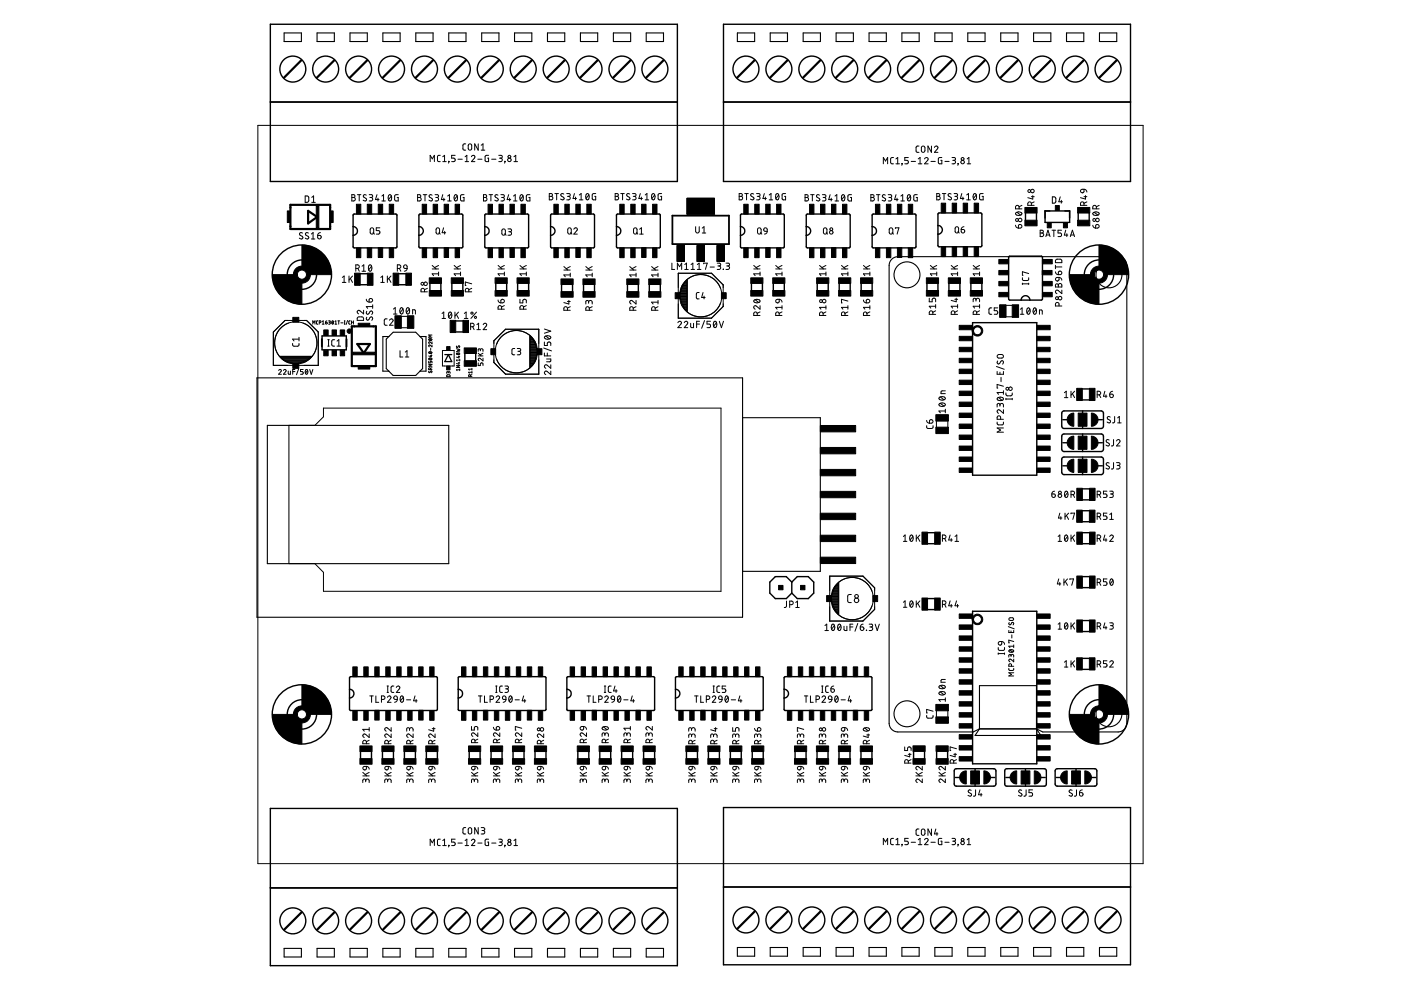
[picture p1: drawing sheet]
<svg xmlns="http://www.w3.org/2000/svg" width="297mm" height="210mm" viewBox="0 0 297 210" stroke-linecap="round" stroke-linejoin="round" font-family="sans-serif">
<g fill="none" stroke="#000" stroke-width=".21">
<path d="M54.7 26.6h187.7v156.5h-187.7zM91.2 34.3v-1.4l.5 .8 .4-.8v1.4M93.3 32.9l-.4 .1-.1 .2v.9l.5 .2M93.9 33.2l.4-.3v1.4M93.9 34.3h.7M95.2 34.3h.1M95.2 34.3l-.1 .3M96.5 32.9h-.7v.6h.4a.38 .38 0 0 1 .3 .4 .38 .38 0 0 1-.3 .4h-.4M97.1 33.8h.9M98.6 33.2l.4-.3v1.4M98.6 34.3h.8M98.7 30.5h-.4l-.2 .3 .1 .9 .5 .1"/>
<path d="M99.4 30.6h.5l.1 .9a.37 .37 0 0 1-.4 .3 .37 .37 0 0 1-.3-.3zM99.9 33.2a.37 .37 0 0 1 .6-.2 .37 .37 0 0 1 .1 .5l-.7 .8h.8M101.3 33.8h.9M101.4 30.5v1.3l-.8-1.3v1.3M102 31.8h.8M102 30.8l.4-.3v1.3M103.6 32.9l-.7 .2-.1 .9 .2 .2 .6 .1v-.8h-.2M104.2 33.8h1M105.7 32.9l.6 .1 .2 .2-.2 .3h-.4M106.1 33.5a.37 .37 0 0 1 .4 .4 .37 .37 0 0 1-.4 .4h-.4M107.1 34.3h.1M107.1 34.3l-.1 .3"/>
<path d="M109 33.2l.3-.3v1.4M109 34.3h.7M187.3 34.7v-1.3l.4 .7 .5-.7v1.3M189.4 33.4h-.4l-.2 .3 .1 .9 .5 .1M189.9 33.7l.4-.3v1.3M189.9 34.7h.8M191.3 34.7h.1M191.3 34.7l-.1 .4M192.6 33.4h-.8v.6h.5a.38 .38 0 0 1 .3 .4 .38 .38 0 0 1-.3 .3h-.5M193.2 34.2h.9M194.7 33.7l.4-.3v1.3M194.7 34.7h.8"/>
<path d="M194.8 31h-.4l-.2 .3v.8l.6 .2M195.5 31.1h.5l.1 .8a.38 .38 0 0 1-.4 .4 .38 .38 0 0 1-.4-.4zM196 33.7a.37 .37 0 0 1 .5-.3 .37 .37 0 0 1 .2 .6l-.7 .7h.8M197.4 34.2h.9M197.5 31v1.3l-.8-1.3v1.3M198.1 31.3a.37 .37 0 0 1 .5-.3 .37 .37 0 0 1 .2 .6l-.7 .7h.8M199.7 33.4l-.7 .1-.1 .9 .2 .3h.6v-.7h-.2M200.3 34.2h.9M201.8 33.4h.6l.2 .2-.2 .4h-.4M202.2 34a.37 .37 0 0 1 .4 .4 .37 .37 0 0 1-.4 .3h-.4M203.2 34.7h.1M203.2 34.7l-.1 .4"/>
<path d="M205.1 33.7l.3-.3v1.3M205.1 34.7h.7M64.1 49.4l-.4-.1-.2 .3 .1 .3 .5 .2a.38 .38 0 0 1-.1 .6 .38 .38 0 0 1-.5-.2M64.7 41.6h.5l.2 .2v.9l-.2 .2h-.5zM65.4 49.4l-.5-.1-.2 .3 .2 .3 .4 .2a.38 .38 0 0 1 0 .6 .38 .38 0 0 1-.6-.2M66 49.6l.4-.3v1.4M66 50.7h.8M66.1 42.9h.7M66.1 41.8l.4-.2v1.3M67.4 49.9h.4a.38 .38 0 0 1 .3 .4 .38 .38 0 0 1-.4 .4 .38 .38 0 0 1-.3-.4zM67.9 49.3l-.3 .1-.2 .5M72.6 59.9h.7"/>
<path d="M72.6 58.8l.4-.3v1.4M74 58.5v1.4M74.3 59.1l.4 .8M74.6 41.3l.6 .1v.4l-.2 .1a.37 .37 0 0 1 .3 .3 .37 .37 0 0 1-.3 .4h-.4zM74.6 41.9h.4M74.7 58.5l-.7 .9M75.4 56.9h.4a.38 .38 0 0 0 .4-.4 .38 .38 0 0 0-.4-.3h-.4v1.3M75.8 41.3h.7M75.9 56.9l.3 .6M76.2 41.3v1.3M76.8 56.5l.3-.3v1.3M76.8 57.5h.7"/>
<path d="M77.7 41.4l-.5-.1-.2 .3 .6 .5a.33 .33 0 0 1 0 .5 .33 .33 0 0 1-.5-.1l-.1-.1M78.3 56.2h.2a.79 .79 0 0 1 0 1.3 .86 .86 0 0 1-.2-1.3zM78.3 41.3h.6l.1 .2-.1 .3-.5 .1M78.6 48.4h.5l.1 .9a.37 .37 0 0 1-.3 .3 .37 .37 0 0 1-.4-.3zM78.7 41.9a.37 .37 0 0 1 .3 .3 .37 .37 0 0 1-.3 .4h-.4M78.8 56.5l-.6 .7M79.1 49.3l.3 .3M79.9 41.3l-.3 1h.8M80.1 42v.6M80.5 48.3h-.7v.6h.4a.38 .38 0 0 1 .3 .4 .38 .38 0 0 1-.3 .3h-.4M80.7 58.8l.4-.3v1.4M80.7 59.9h.8"/>
<path d="M81 42.6h.7M81 41.6l.3-.3v1.3M82.1 58.5v1.4M82.4 59.1l.5 .8M82.5 41.4l.2-.1a.8 .8 0 0 1 0 1.3 .82 .82 0 0 1-.2-1.2zM82.9 58.5l-.8 .9M83 41.6l-.6 .7M84.2 56.9h.4a.38 .38 0 0 0 .4-.4 .38 .38 0 0 0-.4-.3h-.4v1.3M84.4 41.3l-.7 .1v.9l.2 .3h.5v-.7h-.2M84.7 56.9l.3 .6M85.7 56.3h.5l.1 .6-.6-.1zM86.3 56.9l-.1 .4-.5 .2"/>
<path d="M88.5 41.3l.7 .1v.2l-.3 .3a.37 .37 0 0 1 .4 .3 .37 .37 0 0 1-.4 .4h-.4zM88.5 41.9h.4M89.7 41.3h.8M90.1 41.3v1.3M91.6 41.4l-.4-.1-.2 .3 .5 .5a.33 .33 0 0 1 .1 .5 .33 .33 0 0 1-.5-.1l-.2-.1M91.6 57h1.4M91.6 56.3l.9 .7M92.2 41.3h.6l.2 .2-.2 .3-.4 .1M92.6 48.4h.5l.1 .9a.37 .37 0 0 1-.4 .3 .37 .37 0 0 1-.3-.3zM92.6 41.9a.37 .37 0 0 1 .4 .3 .37 .37 0 0 1-.4 .4h-.4M93 58.1h-1.4l.3 .3M93 57.7v.7"/>
<path d="M93 56.3l-.8 .4M93 49.3l.3 .3M93.9 41.3l-.3 1h.7M94 48.3l-.3 1h.8M94.1 42v.6M94.3 49v.6M94.9 42.6h.8M94.9 41.6l.4-.3v1.3M96.3 57h1.3M96.3 56.3l.8 .7M96.4 41.4l.2-.1a.77 .77 0 0 1 0 1.3 .84 .84 0 0 1-.2-1.2zM96.9 41.6l-.6 .7"/>
<path d="M97.6 58.1h-1.3l.3 .3M97.6 57.7v.7M97.6 56.3l-.8 .4M98.4 41.3l-.7 .1-.1 .9 .2 .3h.6v-.7h-.2M102.5 41.3l.6 .1 .1 .2-.3 .3a.37 .37 0 0 1 .4 .3 .37 .37 0 0 1-.4 .4h-.4zM102.5 41.9h.4M103.7 41.3h.7M104.1 41.3v1.3M105.6 41.4l-.5-.1-.2 .3 .6 .5a.33 .33 0 0 1 0 .5 .33 .33 0 0 1-.5-.1l-.1-.1M105.6 57h1.3M105.6 56.3l.8 .7M106.2 41.3h.6l.1 .2-.1 .3-.5 .1"/>
<path d="M106.5 48.6h.5l.1 .9a.37 .37 0 0 1-.3 .4 .37 .37 0 0 1-.4-.4zM106.6 41.9a.37 .37 0 0 1 .4 .3 .37 .37 0 0 1-.4 .4h-.4M106.9 58.1h-1.3l.3 .3M106.9 57.7v.7M106.9 56.3l-.8 .4M107 49.6l.3 .3M107.7 48.5l.6 .1 .2 .2-.2 .3h-.4M107.8 41.3l-.3 1h.8M108.1 42v.6M108.1 49.1a.37 .37 0 0 1 .4 .4 .37 .37 0 0 1-.4 .4h-.4M108.9 41.6l.3-.3v1.3M108.9 42.6h.7"/>
<path d="M110.2 57h1.4M110.2 56.3l.9 .7M110.4 41.4l.2-.1a.73 .73 0 0 1 .4 .7 .73 .73 0 0 1-.5 .6l-.3-.6zM110.9 41.6l-.6 .7M111.6 57.7v.7M111.6 58.1h-1.4l.4 .3M111.6 56.3l-.8 .4M112.4 41.3l-.8 .1v.9l.2 .3h.6v-.7h-.3M116.5 41l.6 .1v.3l-.3 .2a.37 .37 0 0 1 .4 .4 .37 .37 0 0 1-.4 .4h-.3zM116.5 41.6h.3M117.6 41h.8M118 41v1.4"/>
<path d="M119.5 41.1h-.4l-.2 .2 .6 .5a.33 .33 0 0 1 0 .5 .33 .33 0 0 1-.5 0l-.1-.1M119.5 57.3h1.4M119.5 56.5l.9 .8M120.2 41l.5 .1 .2 .2-.2 .3h-.4M120.5 48.4h.5l.1 .9a.37 .37 0 0 1-.4 .3 .37 .37 0 0 1-.3-.3zM120.5 41.6a.37 .37 0 0 1 .4 .4 .37 .37 0 0 1-.4 .4h-.3M120.9 58.3h-1.4l.3 .4M120.9 57.9v.8M120.9 56.5l-.8 .5M121 49.3l.3 .3M121.7 48.6a.37 .37 0 0 1 .5-.3 .37 .37 0 0 1 .1 .6l-.6 .7h.7M121.8 41l-.3 1.1h.7"/>
<path d="M122 41.8v.6M122.8 42.4h.8M122.8 41.3l.4-.3v1.4M124.2 57.3h1.4M124.2 56.5l.8 .8M124.4 41.1l.1-.1a.77 .77 0 0 1 0 1.4 .84 .84 0 0 1-.1-1.3zM124.8 41.3l-.6 .8M125.6 57.9v.8M125.6 58.3h-1.4l.3 .4M125.6 56.5l-.9 .5M126.3 41l-.7 .2v.9l.2 .3h.5v-.8h-.2M130.4 41l.6 .1 .1 .3-.3 .2a.37 .37 0 0 1 .4 .4 .37 .37 0 0 1-.4 .4h-.4z"/>
<path d="M130.4 41.6h.4M131.6 41h.8M132 41v1.4M133.5 41.1h-.5l-.1 .2 .5 .5a.33 .33 0 0 1 0 .5 .33 .33 0 0 1-.5 0l-.1-.1M133.5 57.3h1.4M133.5 56.5l.8 .8M134.1 41l.6 .1 .2 .2-.2 .3h-.4M134.4 48.4h.6l.1 .9a.37 .37 0 0 1-.4 .3 .37 .37 0 0 1-.4-.3zM134.5 41.6a.37 .37 0 0 1 .4 .4 .37 .37 0 0 1-.4 .4h-.4M134.9 57.9v.8M134.9 58.3h-1.4l.3 .4M134.9 56.5l-.9 .5"/>
<path d="M134.9 49.3l.3 .3M135.6 49.6h.8M135.6 48.6l.4-.3v1.3M135.8 41l-.4 1.1h.8M136 41.8v.6M136.8 42.4h.7M136.8 41.3l.4-.3v1.4M138.2 57.3h1.3M138.2 56.5l.8 .8M138.3 41.1h.1a.67 .67 0 0 1 .5 .6 .67 .67 0 0 1-.5 .7l-.3-.7zM138.8 41.3l-.6 .8M139.5 57.9v.8"/>
<path d="M139.5 58.3h-1.3l.3 .4M139.5 56.5l-.8 .5M140.3 41l-.7 .2-.1 .9 .2 .3h.6v-.8h-.3M142.5 55.8v1.3h.5M143.6 57.1v-1.3l.5 .7 .4-.7v1.3M143.8 57.9h7.1l2.4 2.5v4.6l-2.4 2.5h-7.1zM145.2 59.9h.4M145.2 57.1h.7M145.2 56.1l.3-.3v1.3M145.3 59.8h.3M145.4 59.6h.2M145.6 59.5h.1"/>
<path d="M145.7 59.3v6.8M146.5 57.1h.8M146.5 56.1l.4-.3v1.3M147.5 48.1v.9a.38 .38 0 0 0 .4 .4 .38 .38 0 0 0 .4-.4v-.9M147.8 56.1l.4-.3v1.3M147.8 57.1h.8M148.9 48.4l.4-.3v1.3M148.9 49.4h.7M149.2 55.9v-.1h.7l-.3 1.3M150.6 56.6h.8M152.1 55.8h.5l.2 .2-.1 .3-.5 .1M152.4 56.4a.37 .37 0 0 1 .4 .4 .37 .37 0 0 1-.4 .3h-.3"/>
<path d="M153.3 57.1h.1M153.9 55.8h.6l.2 .2-.1 .3-.5 .1M154.3 56.4a.37 .37 0 0 1 .4 .4 .37 .37 0 0 1-.4 .3h-.4M156.7 41l.6 .1 .1 .3-.3 .2a.37 .37 0 0 1 .4 .4 .37 .37 0 0 1-.4 .4h-.4zM156.7 41.6h.4M157.9 41h.7M158.3 41v1.4M159.8 41.1h-.5l-.1 .2 .5 .5a.33 .33 0 0 1 0 .5 .33 .33 0 0 1-.5 0l-.1-.1M159.8 57h1.3M159.8 56.3l.8 .7M160.4 41l.6 .1 .1 .2-.1 .3h-.5M160.7 48.4h.5l.2 .9a.38 .38 0 0 1-.4 .3 .38 .38 0 0 1-.4-.3z"/>
<path d="M160.8 41.6a.37 .37 0 0 1 .4 .4 .37 .37 0 0 1-.4 .4h-.4M161.1 57.7v.7M161.1 58.1h-1.3l.3 .3M161.1 56.3l-.8 .4M161.2 49.3l.3 .3M162 48.4h.6l.1 .6h-.7zM162.1 41l-.3 1.1h.7M162.3 41.8v.6M162.7 49l-.1 .4-.5 .2M163.1 42.4h.7M163.1 41.3l.4-.3v1.4M164.5 57h1.3"/>
<path d="M164.5 56.3l.8 .7M164.6 41.1h.1a.67 .67 0 0 1 .5 .6 .67 .67 0 0 1-.5 .7l-.3-.7zM165.1 41.3l-.6 .8M165.8 57.7v.7M165.8 58.1h-1.3l.3 .3M165.8 56.3l-.8 .4M166.6 41l-.8 .2v.9l.2 .3h.6v-.8h-.3M170.7 41.3l.6 .1v.2l-.3 .3a.37 .37 0 0 1 .4 .3 .37 .37 0 0 1-.4 .4h-.3zM170.7 41.9h.3M171.9 41.3h.7M172.2 41.3v1.3M173.7 41.4l-.4-.1-.2 .3 .6 .5a.33 .33 0 0 1 0 .5 .33 .33 0 0 1-.5-.1l-.1-.1"/>
<path d="M173.8 57h1.3M173.8 56.3l.8 .7M174.4 41.3h.5l.2 .2-.2 .3-.4 .1M174.7 48.4h.5l.1 .9a.37 .37 0 0 1-.3 .3 .37 .37 0 0 1-.4-.3zM174.7 41.9a.37 .37 0 0 1 .4 .3 .37 .37 0 0 1-.4 .4h-.3M175.1 57.7v.7M175.1 58.1h-1.3l.3 .3M175.1 56.3l-.8 .4M175.2 49.3l.3 .3M176 41.3l-.3 1h.7M176.2 42v.6M177 42.6h.8"/>
<path d="M177 41.6l.4-.3v1.3M178.4 57h1.4M178.4 56.3l.8 .7M178.6 41.4l.2-.1a.77 .77 0 0 1 0 1.3 .84 .84 0 0 1-.2-1.2zM179.1 41.6l-.6 .7M179.8 57.7v.7M179.8 58.1h-1.4l.3 .3M179.8 56.3l-.9 .4M180.5 41.3l-.7 .1v.9l.2 .3h.5v-.7h-.2M183.1 57h1.3M183.1 56.3l.8 .7M184.4 57.7v.7"/>
<path d="M184.4 58.1h-1.3l.3 .3M184.4 56.3l-.8 .4M184.6 41.3l.7 .1v.2l-.3 .3a.37 .37 0 0 1 .4 .3 .37 .37 0 0 1-.4 .4h-.4zM184.6 41.9h.4M185.8 41.3h.8M186.2 41.3v1.3M187.7 41.4l-.4-.1-.2 .3 .5 .5a.33 .33 0 0 1 .1 .5 .33 .33 0 0 1-.5-.1l-.2-.1M188.3 41.3h.6l.2 .2-.2 .3-.4 .1M188.6 48.4h.6l.1 .9a.38 .38 0 0 1-.4 .3 .38 .38 0 0 1-.4-.3zM188.7 41.9a.37 .37 0 0 1 .4 .3 .37 .37 0 0 1-.4 .4h-.4M189.1 49.3l.3 .3M189.8 48.5v-.2h.8l-.4 1.3"/>
<path d="M190 41.3l-.3 1h.7M190.2 42v.6M191 42.6h.7M191 41.6l.4-.3v1.3M192.5 41.4l.1-.1a.67 .67 0 0 1 .5 .6 .67 .67 0 0 1-.5 .7l-.3-.6zM193 41.6l-.6 .7M194.5 41.3l-.7 .1-.1 .9 .2 .3h.6v-.7h-.3M197.3 57h1.3M197.3 56.3l.8 .7M198.6 41l.6 .1 .1 .3-.3 .2a.37 .37 0 0 1 .3 .4 .37 .37 0 0 1-.3 .4h-.4zM198.6 58.1h-1.3l.3 .3M198.6 57.7v.7"/>
<path d="M198.6 56.3l-.8 .4M198.6 41.6h.4M199.8 41h.7M200.2 41v1.4M201.7 41.1h-.5l-.2 .2 .6 .5a.33 .33 0 0 1 0 .5 .33 .33 0 0 1-.5 0l-.1-.1M201.7 57h1.3M201.7 56.3l.8 .7M202.3 41l.6 .1 .1 .2-.1 .3h-.5M202.6 48.2h.5l.1 .8a.37 .37 0 0 1-.3 .4 .37 .37 0 0 1-.4-.4zM202.6 41.6a.37 .37 0 0 1 .4 .4 .37 .37 0 0 1-.4 .4h-.3M203 57.7v.7M203 58.1h-1.3l.3 .3"/>
<path d="M203 56.3l-.8 .4M203.1 49.1l.3 .3M203.8 48.7h.4a.37 .37 0 0 1 .3 .4 .37 .37 0 0 1-.3 .3 .37 .37 0 0 1-.4-.4zM203.9 41l-.3 1.1h.8M204.2 41.8v.6M204.4 48.1l-.5 .2-.1 .4M205 42.4h.7M205 41.3l.3-.3v1.4M206.3 57h1.4M206.3 56.3l.9 .7M206.5 41.1l.2-.1a.77 .77 0 0 1 0 1.4 .84 .84 0 0 1-.2-1.3zM207 41.3l-.6 .8"/>
<path d="M207.7 57.7v.7M207.7 58.1h-1.4l.3 .3M207.7 56.3l-.8 .4M208.4 41l-.7 .2v.9l.2 .3h.5v-.8h-.2M215.3 47.8l.1 .3 .5 .3M215.3 45.2a.75 .75 0 0 1 1.3 .2 .73 .73 0 0 1-.7 .3 .73 .73 0 0 1-.6-.5zM215.6 45l.8 .6M216 47.7a.39 .39 0 0 1 .6 .1 .39 .39 0 0 1-.3 .6h-.4zM216.1 44.3v-.4a.38 .38 0 0 0-.4-.4 .38 .38 0 0 0-.4 .4v.4h1.4M216.7 43.5l-.6 .3M216.8 58.9v.4l.3 .2h.8l.2-.6M218.1 58l-1.3-.4v.8h.1"/>
<path d="M218.7 43.5v-.3a.38 .38 0 0 0-.4-.4 .38 .38 0 0 0-.4 .4v.3h1.4M218.7 41.7h.6M219 41.5v.7l-1.1-.3M219.3 42.8l-.6 .3M220.5 48.8l.6 .1 .1 .3-.3 .2a.38 .38 0 0 1 .4 .4 .38 .38 0 0 1-.4 .4h-.4zM220.5 49.4h.4M221.7 50.2l.5-1.4 .4 1.4M221.8 49.8h.7M223.1 48.8h.7M223.1 41.7l.5 .1 .2 .2v.8l-.2 .3h-.5zM223.4 48.8v1.4M223.8 57.6l.2 .5 .4 .1"/>
<path d="M223.8 56.2v.8M223.8 56.6h1.3M223.9 58.9l.6-.1v.5a.38 .38 0 0 1-.5 .2 .38 .38 0 0 1-.1-.6zM223.9 55.1l1-.1 .2 .2v.5h-1.3zM224.5 57.6a.38 .38 0 0 1 .6 .1 .38 .38 0 0 1-.3 .5h-.4zM224.5 58.8l.5 .3 .1 .3M224.8 41.7l-.3 1.1h.8M225 42.5v.6M225.1 48.8h-.8v.6h.5a.39 .39 0 0 1 .3 .4 .39 .39 0 0 1-.3 .4h-.5M226 48.8l-.3 1h.7M226.2 49.6v.6M226.9 50.2l.5-1.4 .4 1.4"/>
<path d="M227 49.8h.7M229.2 40.2l.6-.1v.5a.37 .37 0 0 1-.5 .2 .37 .37 0 0 1-.1-.6zM229.8 43.5v-.3a.37 .37 0 0 0-.3-.4 .37 .37 0 0 0-.4 .4v.3h1.3M229.8 40.1l.4 .1 .2 .5M229.8 41.7h.6M230.1 41.5v.7l-1-.3M230.4 42.8l-.6 .3M231.7 47.8l.1 .3 .5 .3M231.8 45.1a.76 .76 0 0 1 1.2 .3 .73 .73 0 0 1-.7 .3 .73 .73 0 0 1-.6-.5zM232 45l.7 .6M232.4 47.7a.39 .39 0 0 1 .6 .1 .39 .39 0 0 1-.3 .6h-.4zM232.5 44.3v-.4a.38 .38 0 0 0-.4-.4 .38 .38 0 0 0-.4 .4v.4h1.3"/>
<path d="M233 43.5l-.5 .3M58 70.4l2.4-2.5h4.6l2.5 2.5v7.1h-9.5zM59.1 78.5a.28 .28 0 0 1 .4-.2 .28 .28 0 0 1 .1 .5l-.5 .6h.5M59.3 75.5h6.8M59.4 75.6h6.6l-.8 .7-1.1 .5-1.5 .4-2.4-.8zM59.5 75.7h6.5M59.6 75.8h6.2M59.8 76h5.8M60 76.1h5.4M60.1 78.5a.28 .28 0 0 1 .4-.1 .28 .28 0 0 1 .1 .4l-.5 .6h.6M60.2 76.3h5M60.4 76.5h4.5"/>
<path d="M60.8 76.6h3.7M61.1 78.7v.5l.2 .2h.3v-.7M61.2 68.5a4.5 4.5 0 0 0-3 4.2 4.5 4.5 0 0 0 3 4.2M61.2 76.8h3M61.6 76.9h2.2M62 72.8l.1 .5 .2 .1h.9l.2-.2v-.4M62.1 78.8h.4M62.2 77.1h.9M62.5 78.3h-.4v1.1M63.3 78.2l-.4 1.3M63.4 71.5v.8M63.4 71.9h-1.4l.3 .4"/>
<path d="M64.3 68.5a4.5 4.5 0 0 1 2.9 4.2 4.5 4.5 0 0 1-2.9 4.2M64.3 78.3h-.6v.5h.5l.1 .2-.1 .3-.5 .1M64.8 78.4h.1a.51 .51 0 0 1 .4 .4 .51 .51 0 0 1-.4 .5l-.2-.5zM65.2 78.5l-.4 .6M65.7 78.3l.3 1.1 .3-1.1M66.3 68.7v-.7l.2 .4 .3-.4v.7M67.4 68l-.3 .2v.4l.3 .1M67.7 68.4h.3v-.3l-.3-.1v.7M68.3 68.7h.4M68.3 68.2l.2-.2v.7M69 68.3h.2a.2 .2 0 0 1 .2 .2 .2 .2 0 0 1-.2 .2 .2 .2 0 0 1-.2-.2zM69.3 68l-.3 .3"/>
<path d="M69.5 73.4h.3M69.5 72h.3M69.7 68l.3 .1v.2h-.3M69.7 72v1.4M69.9 68.3l.1 .3-.3 .1M70.4 68.1a.32 .32 0 0 1 .3 .3 .32 .32 0 0 1-.3 .3zM70.7 68.2l-.3 .4M71 72l-.5 .1-.2 .2 .1 .9 .6 .2M71 68.7h.4M71 68.2l.2-.2v.7M71.5 73.4h.7M71.5 72.3l.3-.3v1.4"/>
<path d="M71.6 68h.4M71.8 68v.7M72.3 68.5h.4M73 68.7h.2M73 68h.2M73.1 68v.7M73.7 67.9l-.3 .9M74.3 68l-.3 .2v.4l.3 .1M74.5 68.3h.4M74.5 68v.7M74.9 68v.7M75.8 67.3l1.1-.1 .2 .3v.4h-1.4z"/>
<path d="M77.1 65.8v.7l-.8-.6a.37 .37 0 0 0-.6 .1 .37 .37 0 0 0 .3 .5M77.7 63.4l.1 .4 .5 .3M77.8 67.2l-.1 .5 .3 .2 .4-.6a.36 .36 0 0 1 .6 .1 .36 .36 0 0 1-.2 .5M77.8 66l-.1 .5 .3 .1 .4-.5a.36 .36 0 0 1 .6 0 .36 .36 0 0 1-.2 .6M78.3 63.4a.39 .39 0 0 1 .7 .1 .39 .39 0 0 1-.4 .6h-.3zM79 65h-1.3l.3 .4M79 64.6v.8M82.1 67.6h-.5l-.1 .3v.9l.2 .1 .4 .1M82.6 67.9a.37 .37 0 0 1 .5-.3 .37 .37 0 0 1 .1 .6l-.6 .8h.8M83.4 65.5l.4-.3v1.4M83.4 66.6h.8M84.8 74.4v1.3h.6"/>
<path d="M84.9 65.3l.2-.1a.79 .79 0 0 1 0 1.4 .86 .86 0 0 1-.2-1.3zM85 69.5h1.4M85 67.1h1.4M85.4 65.5l-.6 .8M85.9 75.7h.8M85.9 74.7l.4-.3v1.3M86.3 65.3l.2-.1a.79 .79 0 0 1 0 1.4 .86 .86 0 0 1-.2-1.3zM86.8 65.5l-.6 .8M87.5 66.6v-.9l.5 .1 .1 .8M90 61.9v-.4a.37 .37 0 0 0-.4-.4 .37 .37 0 0 0-.3 .4v.4h1.3M90.6 61.1l-.6 .3M90.9 76.6v.4h.3l.2-.4 .2 .1v.3"/>
<path d="M90.9 77.3h.7l-.7 .4h.7M90.9 76a.31 .31 0 0 1 .4-.1 .31 .31 0 0 1 .2 .3l-.4 .1zM90.9 74.7a.38 .38 0 0 1 .4-.1 .38 .38 0 0 1 .3 .2 .37 .37 0 0 1-.4 .2 .37 .37 0 0 1-.3-.3zM90.9 71.9a.31 .31 0 0 1 .4-.1 .31 .31 0 0 1 .2 .3l-.4 .1zM91 78.7v.3l.5-.3v.3M91 75.9l.4 .4M91 74.6l.4 .3M91 71.8l.4 .4M91.3 78.4l-.1-.4-.3 .1v.3h.7M91.3 75.4h.3M91.3 73.8v.5M91.4 75.2v.4l-.5-.1"/>
<path d="M91.6 73.2v.3l-.4-.3a.2 .2 0 0 0-.3 .1 .2 .2 0 0 0 .1 .2M91.6 72.5v.4l-.6-.4-.1 .1 .1 .3M91.6 71h-.7l.4 .3-.4 .2h.7M91.6 78l-.3 .1M93.7 66.5l.4-.3v1.3M93.7 67.5h.8M93.8 74.3h2.5v3.3h-2.5zM94.8 79.5h.5l.1 .4h-.7zM95 79l.3-.2 .1 .4M95 79.1l-.2-.3-.1 .4M95.2 66.3l.2-.1a.82 .82 0 0 1 0 1.3 .85 .85 0 0 1-.2-1.2zM95.7 66.5l-.6 .7"/>
<path d="M96.5 66.2v1.3M96.8 77.5h.7l-.7 .4h.7M96.8 66.7l.4 .8M96.8 73.9l.7 .2-.5 .2 .5 .1-.7 .1M96.8 73.4v.2l.1 .1 .5-.4v.4M97.2 76.9h.3M97.2 75.6h.3M97.2 66.2l-.7 .8M97.3 76.8v.4l-.5-.1M97.3 75.5v.4l-.5-.2M97.5 78.4h-.7l.1 .2M97.5 76.2v.3"/>
<path d="M97.5 78.2v.4M97.5 76.3h-.7l.1 .2M98.4 67.5h.8M98.4 66.5l.4-.3v1.3M99.4 61.9v-.4a.37 .37 0 0 0-.4-.4 .37 .37 0 0 0-.3 .4v.4h1.3M99.7 79.8v-.4l-.3 .1v.3h.7M99.8 69.3h.4a.37 .37 0 0 0 .3-.4 .37 .37 0 0 0-.3-.4h-.4v1.4M100 60.2l-1.3-.4v.7h.1M100 61.1l-.6 .3M100.1 79.4l-.4 .2M100.1 78.9h-.7l.1 .2M100.1 78.1v.4"/>
<path d="M100.1 78.7v.4M100.1 78.3h-.7l.1 .2M100.2 69.3l.3 .6M101 66.2l-1.2 1.3M101.1 68.8l.4-.3v1.4M101.1 69.9h.8M101.4 76.9v.6h.4l.1-.4 .2-.2 .3 .2v.4M101.4 75.5h1M101.4 74.9l.6 .6M101.8 74.2l.4-.3 .2 .2v.4M101.8 74.4v-.4h-.3l-.1 .5M102.4 75.9v.6l-.6-.5a.27 .27 0 0 0-.4 0 .27 .27 0 0 0 .1 .5h.1"/>
<path d="M102.4 74.9l-.6 .3M102.4 68.8a.37 .37 0 0 1 .6-.3 .37 .37 0 0 1 .1 .6l-.7 .8h.8M104.7 72.3l2.5-2.5h7v9.5h-7l-2.5-2.4zM105.3 76.1a4.5 4.5 0 0 0 4.2 3 4.5 4.5 0 0 0 4.2-3M105.3 73a4.5 4.5 0 0 1 4.2-2.9 4.5 4.5 0 0 1 4.2 2.9M105.6 63.6l.1 .4 .5 .2M106.3 63.5a.39 .39 0 0 1 .6 .2 .39 .39 0 0 1-.3 .5h-.4zM106.3 65.6v-.4a.37 .37 0 0 0-.3-.4 .37 .37 0 0 0-.4 .4v.4h1.3M106.9 64.8l-.6 .3M109.1 73.9h-.4l-.2 .3 .1 .9 .5 .1M109.7 73.9h.5l.2 .2-.2 .4h-.4M110 74.5a.37 .37 0 0 1 .4 .4 .37 .37 0 0 1-.4 .3h-.3"/>
<path d="M110.2 63.5v.7h.6v-.4a.38 .38 0 0 1 .4-.3 .38 .38 0 0 1 .4 .3v.4M111 65.6v-.4a.38 .38 0 0 0-.4-.4 .38 .38 0 0 0-.4 .4v.4h1.4M111.6 64.8l-.6 .3M112.3 71.2v6.8M112.4 75.5h1.3M112.4 77.1h.7M112.4 76.9h.8M112.4 76.8h.9M112.4 76.6h.9M112.4 76.5h1M112.4 76.3h1.1M112.4 76.1h1.1"/>
<path d="M112.4 76h1.2M112.4 75.8h1.2M112.4 75.7h1.3M112.4 71.3l.7 .8 .5 1.1 .4 1.5-.9 2.3-.7 .9zM112.4 77.8h.1M112.4 77.7h.2M112.4 77.5h.3M112.4 77.4h.4M112.4 77.2h.6M112.4 75.4h1.4M112.4 75.2h1.4M112.4 75.1h1.5"/>
<path d="M112.4 74.9h1.5M112.4 74.7h1.5M112.4 74.6h1.5M112.4 74.4h1.5M112.4 74.3h1.5M112.4 74.1h1.4M112.4 74h1.4M112.4 73.8h1.3M112.4 73.7h1.3M112.4 73.5h1.3M112.4 73.4h1.2M112.4 73.2h1.2"/>
<path d="M112.4 73h1.1M112.4 72.9h1.1M112.4 72.7h1M112.4 72.6h.9M112.4 72.4h.8M112.4 72.3h.7M112.4 72.1h.7M112.4 72h.5M112.4 71.8h.4M112.4 71.6h.3M112.4 71.5h.2M112.4 71.4h.1"/>
<path d="M115.3 73.8l1.6 .6M115.4 72.5v.8h.6v-.5a.38 .38 0 0 1 .4-.3 .38 .38 0 0 1 .4 .3v.5M115.4 74.8v.7h1.4M115.4 69.8l1.4 .4-1.4 .5M115.4 71.4a.75 .75 0 0 1 1.4 .2 .73 .73 0 0 1-.8 .4 .73 .73 0 0 1-.6-.6zM115.7 71.2l.8 .6M115.9 76.1h.9l-.1 .6h-.8M116 74.8v.7M116.8 78.7v.7l-.8-.6a.37 .37 0 0 0-.5 .1 .37 .37 0 0 0 .2 .5M116.8 77.3v.8l-.8-.7a.37 .37 0 0 0-.5 .2 .37 .37 0 0 0 .2 .5M120.3 65.8v-.4a.38 .38 0 0 0-.4-.4 .38 .38 0 0 0-.4 .4v.4h1.4M120.3 63.9h.6"/>
<path d="M120.6 63.7v.8l-1.1-.3M120.9 65l-.6 .3M124.8 64.1a.38 .38 0 0 1 .4-.4 .38 .38 0 0 1 .4 .4v.4M124.8 64.3v-.4l-.4-.2-.2 .2v.6M124.9 65.8v-.4a.37 .37 0 0 0-.3-.4 .37 .37 0 0 0-.4 .4v.4h1.4M125.6 65l-.7 .3M134.3 65.8v-.4a.37 .37 0 0 0-.4-.4 .37 .37 0 0 0-.4 .4v.4h1.4M134.9 63.7v.8l-.8-.7a.37 .37 0 0 0-.6 .1 .37 .37 0 0 0 .3 .6M134.9 65l-.6 .3M138.9 65.8v-.4a.38 .38 0 0 0-.4-.4 .38 .38 0 0 0-.3 .4v.4h1.3M139.5 64.1h-1.3l.3 .4M139.5 65l-.6 .3"/>
<path d="M139.5 63.7v.8M143.7 68.4a.37 .37 0 0 1 .5-.3 .37 .37 0 0 1 .2 .6l-.7 .8h.8M144.1 62.7h1.5M144.1 62.5h1.5M144.1 62.9h1.5M144.1 62.4h1.5M144.2 63h1.4M144.2 62.2h1.4M144.2 63.2h1.4M144.2 62.1h1.4M144.3 63.3h1.3M144.3 61.9h1.3"/>
<path d="M144.3 63.5h1.3M144.3 61.8h1.3M144.3 63.6h1.3M144.4 61.1a4.5 4.5 0 0 1 4.2-2.9 4.5 4.5 0 0 1 4.2 2.9M144.4 64.3a4.5 4.5 0 0 0 4.2 2.9 4.5 4.5 0 0 0 4.2-2.9M144.4 61.6h1.2M144.4 63.8h1.2M144.4 61.5h1.2M144.4 63.9h1.2M144.4 61.3l.5-1.1 .7-.8v6.6l-.6-.8M144.4 61.3l-.3 1.3 .3 1.5M144.4 64.1l.6 1.1"/>
<path d="M144.4 61.3h1.2M144.5 64.1h1.1M144.5 61.2h1.1M144.5 64.2h1.1M144.6 61h1M144.6 64.4h1M144.6 60.9h1M144.7 64.6h.9M144.7 60.7h.9M144.8 64.7h.8M144.8 60.5h.8M144.8 60.4h.8"/>
<path d="M144.8 64.9h.8M144.9 60.2h.7M144.9 65h.7M145 65.2h.6M145 60.1h.6M145.1 68.4a.37 .37 0 0 1 .5-.3 .37 .37 0 0 1 .1 .6l-.6 .8h.7M145.1 65.3h.5M145.2 65.5h.4M145.4 65.6h.2M145.5 65.8h.1M145.6 66h.1M146.4 68.6v.6l.3 .3h.3v-.9"/>
<path d="M147.7 68.7h.6M148.2 62l-.4 .1-.2 .2 .1 .9 .1 .2h.4M148.3 68.1h-.6v1.4M149.1 62l-.3 1.1h.7M149.3 62.8v.6M149.4 68l-.6 1.6M150.6 68.1h-.7v.6h.4a.39 .39 0 0 1 .3 .4 .39 .39 0 0 1-.3 .4h-.4M151.4 68.2l.2-.1a.82 .82 0 0 1 0 1.4 .84 .84 0 0 1-.2-1.3zM151.9 68.4l-.6 .8M152.5 68.1l.5 1.4 .4-1.4M159.9 63.6a.76 .76 0 0 1 1.2 .3 .74 .74 0 0 1-1.3-.2zM160.1 63.5l.7 .6"/>
<path d="M160.5 66.9v-.4a.37 .37 0 0 0-.3-.4 .37 .37 0 0 0-.4 .4v.4h1.3M161.1 64.8v.8l-.7-.7a.37 .37 0 0 0-.6 .1 .37 .37 0 0 0 .3 .6M161.1 66.1l-.6 .3M164.6 63.6l.6-.1v.4a.38 .38 0 0 1-.6 .3 .38 .38 0 0 1 0-.6zM165.2 66.9v-.4a.37 .37 0 0 0-.4-.4 .37 .37 0 0 0-.3 .4v.4h1.3M165.2 63.5l.5 .2 .1 .4M165.8 65.2h-1.3l.3 .4M165.8 66.1l-.6 .3M165.8 64.8v.8M174.5 66.9v-.4a.38 .38 0 0 0-.4-.4 .38 .38 0 0 0-.3 .4v.4h1.3M175.1 65.2h-1.3l.3 .4M175.1 66.1l-.6 .3"/>
<path d="M175.1 64.8v.8M179.2 66.9v-.4a.37 .37 0 0 0-.4-.4 .37 .37 0 0 0-.4 .4v.4h1.4M179.8 65.2h-1.4l.3 .4M179.8 63.8l-1.4-.3v.7h.2M179.8 66.1l-.6 .3M179.8 64.8v.8M183.1 63.6l.1 .4 .5 .2M183.7 63.5a.39 .39 0 0 1 .7 .2 .39 .39 0 0 1-.4 .5h-.3zM183.8 66.9v-.4a.37 .37 0 0 0-.4-.4 .37 .37 0 0 0-.3 .4v.4h1.3M184.4 65.2h-1.3l.3 .4M184.4 66.1l-.6 .3M184.4 64.8v.8"/>
<path d="M197 63.2v.8h.6v-.5a.38 .38 0 0 1 .4-.3 .38 .38 0 0 1 .4 .3v.5M197.8 66.7v-.4a.38 .38 0 0 0-.4-.4 .38 .38 0 0 0-.4 .4v.4h1.4M198.4 64.9h-1.4l.3 .4M198.4 65.9l-.6 .3M198.4 64.6v.7M202.4 66.7v-.4a.38 .38 0 0 0-.3-.4 .38 .38 0 0 0-.4 .4v.4h1.3M202.4 63.5h.6M202.7 63.2v.8l-1-.3M203 64.9h-1.3l.3 .4M203 65.9l-.6 .3M203 64.6v.7M206.9 63.6a.38 .38 0 0 1 .4-.4 .38 .38 0 0 1 .4 .4v.4"/>
<path d="M206.9 63.8v-.4l-.3-.2-.2 .2-.1 .6M207.1 66.7v-.4a.37 .37 0 0 0-.4-.4 .37 .37 0 0 0-.4 .4v.4h1.4M207.7 65.9l-.6 .3M207.7 64.9h-1.4l.3 .4M207.7 64.6v.7M210.3 65.3h-.5l-.1 .3v.8l.2 .2h.4M211.3 77.7l1.6 .6M211.4 78.8v.6h1.3v-.6M211.5 76.5l-.1 .5 .3 .2 .5-.6a.33 .33 0 0 1 .5 0 .33 .33 0 0 1 0 .5l-.1 .1M211.5 75.3l.9-.1a.38 .38 0 0 1 .3 .3 .38 .38 0 0 1-.3 .4l-.9-.1zM211.5 65.3h-.7v.6h.4a.39 .39 0 0 1 .3 .4 .39 .39 0 0 1-.3 .3h-.4M212 78.9v.5"/>
<path d="M213.3 64.7h1.3M213.3 67.2h1.3M216.3 66.6h.8M216.3 65.6l.4-.3v1.3M216.8 60.2h1.3M216.8 60v.3M217.8 65.4l.3-.1a.82 .82 0 0 1 0 1.3 .84 .84 0 0 1-.3-1.2zM218.1 60v.3M218.4 65.6l-.6 .7M219.2 65.4l.1-.1a.69 .69 0 0 1 .5 .7 .69 .69 0 0 1-.5 .6l-.3-.6zM219.7 65.6l-.6 .7M220.4 66.6v-.9l.6 .1v.8"/>
<path d="M223.9 60.2h.3l.2 .3a.37 .37 0 0 1 .4-.4 .37 .37 0 0 1 .3 .4v.4h-1.3zM224.4 60.5v.4M224.5 64.9v-.4a.38 .38 0 0 0-.3-.4 .38 .38 0 0 0-.4 .4v.4h1.3M225.1 61.5v.8l-.7-.7a.37 .37 0 0 0-.6 .1 .37 .37 0 0 0 .3 .6M61.3 90.2h5.5l1.8-1.8v-1.9h84.3v38.9h-84.3v-4.1l-1.8-1.8h-5.5zM196.5 90.3v.4l.3 .1h.8l.2-.1v-.4M196.5 89.1l.1 .4 .5 .2M197.2 89.1a.38 .38 0 0 1 .6 .1 .38 .38 0 0 1-.4 .5h-.3zM198.5 89.3v1.3M199.2 85.6a.75 .75 0 0 1 1.2 .3 .75 .75 0 0 1-1.3-.2zM199.2 84.3a.75 .75 0 0 1 1.2 .3 .74 .74 0 0 1-.7 .3 .74 .74 0 0 1-.6-.6zM199.4 85.5l.7 .6"/>
<path d="M199.4 84.2l.7 .6M200.4 82.9h-.7l-.2 .2v.4h.9M200.4 86.8v.7M200.4 87.1h-1.3l.3 .4M201 89.2v1.4M211.4 89.5l.1 .4 .2 .2h.9l.1-.6M211.5 84.4a.74 .74 0 0 1 1.2 .3 .73 .73 0 0 1-.7 .3 .73 .73 0 0 1-.6-.5zM211.7 84.3l.7 .6M212 85.9a.37 .37 0 0 1 .4-.4 .37 .37 0 0 1 .3 .4v.4M212 86.1v-.4l-.4-.2-.2 .2v.6M212.2 88.9v-.4a.37 .37 0 0 0-.4-.3 .37 .37 0 0 0-.4 .3v.4h1.3M212.2 80v.9"/>
<path d="M212.7 86.9v.7l-.7-.6a.37 .37 0 0 0-.6 .1 .37 .37 0 0 0 .3 .5M212.7 90.7h-1.3l.8 .5-.8 .4h1.3M212.7 82.8v.8M212.7 81.9l-1.3-.4v.8h.2M212.7 83.2h-1.3l.3 .4M213.3 83.3v.5l.3 .1h.8l.2-.6M213.3 84.6h1.3M213.3 84.5v.3M214.6 84.5v.3M225.7 83.3l.4-.3v1.3M225.7 84.3h.7M227.1 83v1.3"/>
<path d="M227.4 83.5l.4 .8M227.8 83l-.7 .8M232.6 83.7h.4a.38 .38 0 0 0 .4-.4 .38 .38 0 0 0-.4-.3h-.4v1.3M233.1 83.7l.3 .6M234.3 83l-.3 1h.7M234.5 83.7v.6M235.2 98.2l-.5-.1-.2 .3 .6 .5a.34 .34 0 0 1 0 .5 .34 .34 0 0 1-.5 0l-.1-.1M235.2 93.3a.34 .34 0 0 0-.6-.1 .34 .34 0 0 0 .1 .6l.4 .2a.34 .34 0 0 1 0 .5 .34 .34 0 0 1-.5 0l-.1-.1M235.3 83.6h.5a.37 .37 0 0 1 .2 .4 .37 .37 0 0 1-.4 .3 .37 .37 0 0 1-.3-.4zM235.4 88.4l-.5-.1-.1 .3 .1 .3 .4 .2a.34 .34 0 0 1 .1 .5 .34 .34 0 0 1-.6 0l-.1-.1M235.9 83l-.4 .1-.2 .5M236.1 98.1v1.2l-.5 .1"/>
<path d="M236.1 93.2v1.2l-.5 .2M236.3 88.3v1.2l-.4 .2M236.7 98.1h.6l.2 .2-.2 .4h-.4M236.7 93.5a.37 .37 0 0 1 .5-.3 .37 .37 0 0 1 .2 .6l-.7 .8h.8M237 89.7h.7M237 88.6l.3-.3v1.4M237.1 98.7a.38 .38 0 0 1 .4 .4 .38 .38 0 0 1-.4 .3h-.4M191.5 114.8h.8M191.5 113.7l.4-.3v1.4M193.1 113.5l.2-.1a.82 .82 0 0 1 0 1.4 .82 .82 0 0 1-.2-1.3zM193.5 113.7l-.5 .8M194.3 113.4v1.4"/>
<path d="M194.6 114l.4 .8M195 113.4l-.7 .9M199.8 114.2h.4a.38 .38 0 0 0 .4-.4 .38 .38 0 0 0-.4-.4h-.4v1.4M200.3 114.2l.3 .6M201.4 113.4l-.3 1.1h.8M201.7 114.2v.6M202.5 113.7l.4-.3v1.4M202.5 114.8h.7M223 104.7h.5a.38 .38 0 0 1 .3 .4 .38 .38 0 0 1-.4 .4 .38 .38 0 0 1-.4-.4zM223.6 104.1l-.4 .1-.2 .5M224.3 114.8h.8M224.3 113.7l.4-.3v1.4"/>
<path d="M224.7 108.8l-.3 1h.7M224.9 109.5v.6M225.8 108.8v1.3M225.8 104.2l.3-.1a.77 .77 0 0 1 0 1.4 .86 .86 0 0 1-.3-1.3zM225.8 113.5l.3-.1a.82 .82 0 0 1 0 1.4 .82 .82 0 0 1-.3-1.3zM226.1 109.3l.5 .8M226.4 104.4l-.6 .8M226.4 113.7l-.7 .8M226.6 108.8l-.8 .8M227.1 104.9h.4a.37 .37 0 0 0 .3-.4 .37 .37 0 0 0-.3-.4h-.4v1.4M227.1 108.9v-.1h.7l-.3 1.3M227.1 113.4v1.4"/>
<path d="M227.4 114l.4 .8M227.5 104.9l.3 .6M227.8 113.4l-.7 .9M232.6 109.5h.4a.37 .37 0 0 0 .4-.3 .37 .37 0 0 0-.4-.4h-.4v1.3M232.6 104.9h.4a.37 .37 0 0 0 .4-.4 .37 .37 0 0 0-.4-.4h-.4v1.4M232.6 114.2h.4a.38 .38 0 0 0 .4-.4 .38 .38 0 0 0-.4-.4h-.4v1.4M233.1 109.5l.3 .6M233.1 104.9l.3 .6M233.1 114.2l.3 .6M234.3 113.4l-.3 1.1h.7M234.5 114.2v.6M234.7 108.8h-.7v.6h.4a.38 .38 0 0 1 .3 .4 .38 .38 0 0 1-.3 .3h-.4"/>
<path d="M234.7 104.1h-.7v.6h.4a.38 .38 0 0 1 .3 .4 .38 .38 0 0 1-.3 .4h-.4M235.3 104.1l.6 .1 .1 .2-.1 .3h-.5M235.3 113.7a.37 .37 0 0 1 .5-.2 .37 .37 0 0 1 .1 .5l-.6 .8h.8M235.3 110.1h.8M235.3 109.1l.4-.3v1.3M235.7 104.7a.37 .37 0 0 1 .4 .4 .37 .37 0 0 1-.4 .4h-.4M166.8 127.4v1.1l-.2 .3h-.3M167.4 128.2h.4a.38 .38 0 0 0 .4-.4 .38 .38 0 0 0-.4-.4h-.4v1.4M168.7 128.8h.8M168.7 127.7l.4-.3v1.4M174.9 132.6l.4-.3v1.4M174.9 133.7h.7"/>
<path d="M175.9 122.2h7.1l2.4 2.4v4.6l-2.4 2.5h-7.1zM176.2 126.8l.4 1.5 .5 1.1M176.2 126.8h1.5M176.2 126.9h1.5M176.2 126.6h1.5M176.3 127.1h1.4M176.3 126.5h1.4M176.3 127.2h1.4M176.3 127.4h1.4M176.3 126.3h1.4M176.4 127.6h1.3M176.4 126.2h1.3"/>
<path d="M176.4 132.4h.1a.69 .69 0 0 1 .5 .6 .69 .69 0 0 1-.5 .7l-.3-.7zM176.4 127.7h1.3M176.4 126h1.3M176.4 127.8h1.3M176.5 125.3a4.5 4.5 0 0 1 4.2-2.9 4.5 4.5 0 0 1 4.2 2.9M176.5 128.5a4.5 4.5 0 0 0 4.2 2.9 4.5 4.5 0 0 0 4.2-2.9M176.5 125.9h1.2M176.5 128h1.2M176.5 128.2h1.2M176.5 125.7h1.2M176.6 125.5l.4-1.1 .7-.8v6.6l-.6-.8M176.6 125.5l-.4 1.3"/>
<path d="M176.6 125.5h1.1M176.6 128.3h1.1M176.6 125.4h1.1M176.6 128.5h1.1M176.7 125.2h1M176.7 128.6h1M176.7 125.1h1M176.8 128.8h.9M176.8 124.9h.9M176.9 128.9h.8M176.9 124.8h.8M176.9 132.6l-.6 .8"/>
<path d="M176.9 124.6h.8M177 129.1h.7M177 124.5h.7M177 129.2h.7M177.1 129.4h.6M177.1 124.3h.6M177.2 129.6h.5M177.3 124.1h.4M177.4 129.7h.3M177.4 124h.3M177.5 129.9h.2M177.5 123.8h.2"/>
<path d="M177.6 130h.1M177.7 123.7h.1M177.7 130.2h.1M177.8 132.4l.1-.1a.79 .79 0 0 1 0 1.4 .86 .86 0 0 1-.1-1.3zM177.8 123.5v6.8M178.2 132.6l-.5 .8M178.9 132.8v.7l.3 .2h.4v-.9M180.2 132.9h.6M180.5 126l-.5 .1-.3 .3v1.1l.3 .2 .5 .1M180.8 132.3h-.6v1.4M181.9 132.2l-.6 1.6M182.4 132.9h.5a.39 .39 0 0 1 .3 .5 .39 .39 0 0 1-.4 .3 .39 .39 0 0 1-.4-.4z"/>
<path d="M183 132.3l-.4 .1-.2 .5M183.7 133.6h.1M184.3 132.3l.6 .1 .1 .2-.1 .3h-.5M184.7 132.9a.38 .38 0 0 1 .3 .4 .38 .38 0 0 1-.3 .4h-.4M185.5 132.3l.5 1.4 .4-1.4M191.5 127.7l.4-.3v1.4M191.5 128.8h.8M193 127.5l.3-.1a.82 .82 0 0 1 0 1.4 .84 .84 0 0 1-.3-1.3zM193.5 127.7l-.5 .7M194.3 127.4v1.4M194.6 127.9l.4 .9M195 127.4l-.7 .8"/>
<path d="M199.8 128.1h.4a.37 .37 0 0 0 .4-.3 .37 .37 0 0 0-.4-.4h-.4v1.4M200.3 128.1l.3 .7M201.4 127.4l-.3 1h.8M201.7 128.1v.7M202.8 127.4l-.3 1h.7M203 128.1v.7M211.6 137.3l.1 .5 .2 .1h.9l.2-.6M211.6 138.6h1.4M211.6 138.4v.3M211.8 136.1l.6-.1v.5a.37 .37 0 0 1-.6 .2 .37 .37 0 0 1 0-.6zM212.4 136l.5 .3 .1 .3M213 138.4v.3"/>
<path d="M213.8 132.9l1.2 .4M213.9 133.7v.4h1v-.4M213.9 137.9a.56 .56 0 0 1 .6-.2 .56 .56 0 0 1 .4 .4 .58 .58 0 0 1-1-.2zM214 131.1l.8-.1 .1 .3-.3 .3h-.4l-.2-.2zM214 132l-.1 .2 .2 .3 .4-.4a.27 .27 0 0 1 .4 0 .27 .27 0 0 1-.1 .4M214.1 137.8l.6 .5M214.4 139l.2-.3 .2 .1 .1 .5M214.4 139.2l-.1-.3-.3-.1-.1 .5M214.4 133.8v.3M214.5 134.6v.7M214.9 139.7v.6l-.5-.5a.28 .28 0 0 0-.5 .1 .28 .28 0 0 0 .2 .4M214.9 136.7v.6"/>
<path d="M214.9 136l-1-.3v.6h.1M214.9 137h-1l.2 .3M224.3 133.4h.8M224.3 132.4l.4-.3v1.3M224.5 122.7l-.3 1.1h.7M224.7 123.5v.6M225.6 122.7v1.4M225.8 132.1h.3a.8 .8 0 0 1 0 1.3 .82 .82 0 0 1-.3-1.3zM225.9 123.3l.4 .8M226.3 122.7l-.7 .9M226.4 132.4l-.7 .7M226.8 122.9v-.2h.8l-.4 1.4"/>
<path d="M227.1 132.1v1.3M227.4 132.6l.4 .8M227.8 132.1l-.7 .8M232.6 123.5h.4a.37 .37 0 0 0 .4-.4 .37 .37 0 0 0-.4-.4h-.4v1.4M232.6 132.8h.4a.37 .37 0 0 0 .4-.4 .37 .37 0 0 0-.4-.3h-.4v1.3M233.1 123.5l.3 .6M233.1 132.8l.3 .6M234.3 132.1l-.3 1h.7M234.5 132.8v.6M234.7 122.7h-.7v.6h.4a.39 .39 0 0 1 .3 .4 .39 .39 0 0 1-.3 .4h-.4M235.3 132.1h.6l.1 .2-.1 .3-.5 .1M235.5 122.8h.1a.69 .69 0 0 1 .5 .6 .69 .69 0 0 1-.5 .7l-.3-.7z"/>
<path d="M235.7 132.7a.37 .37 0 0 1 .4 .3 .37 .37 0 0 1-.4 .4h-.4M236 123l-.6 .8M77.7 157.7v-.4a.38 .38 0 0 0-.4-.3 .38 .38 0 0 0-.4 .3v.4h1.4M78.3 155.6v.8l-.8-.7a.37 .37 0 0 0-.5 .1 .37 .37 0 0 0 .2 .6M78.3 157l-.6 .2M78.3 154.3v.7M78.3 154.6h-1.4l.3 .4M78.4 147.6h.7M78.8 147.6v1.3M79.7 147.6v1.3h.6M80.9 148.3h.4a.37 .37 0 0 0 .3-.4 .37 .37 0 0 0-.3-.3h-.4v1.3M82.1 146.8h.3"/>
<path d="M82.1 145.5h.3M82.1 147.8a.37 .37 0 0 1 .6-.2 .37 .37 0 0 1 .1 .5l-.7 .8h.8M82.2 145.5v1.3M82.3 157.7v-.4a.38 .38 0 0 0-.3-.3 .38 .38 0 0 0-.4 .3v.4h1.3M82.9 155.6v.8l-.7-.7a.37 .37 0 0 0-.6 .1 .37 .37 0 0 0 .3 .6M82.9 154.3v.7l-.7-.6a.37 .37 0 0 0-.6 .1 .37 .37 0 0 0 .3 .5M82.9 157l-.6 .2M83.5 145.5h-.4l-.2 .3v.8l.2 .2h.4M83.6 147.7h.5l.1 .6-.6-.1-.1-.3zM84 145.8a.37 .37 0 0 1 .5-.3 .37 .37 0 0 1 .2 .5l-.7 .8h.8M84.2 148.3l-.1 .4-.4 .2M85 147.6h.2a.82 .82 0 0 1 0 1.3 .84 .84 0 0 1-.2-1.3z"/>
<path d="M85.5 147.8l-.6 .8M86.2 148.4h.9M86.8 154.6a.38 .38 0 0 1 .4-.3 .38 .38 0 0 1 .4 .3v.4M86.8 154.9v-.5l-.3-.1-.2 .1-.1 .6M87 157.7v-.4a.38 .38 0 0 0-.4-.3 .38 .38 0 0 0-.4 .3v.4h1.4M87.6 155.6v.8l-.8-.7a.37 .37 0 0 0-.6 .1 .37 .37 0 0 0 .3 .6M87.6 157l-.6 .2M88 147.6l-.3 1h.7M88.2 148.3v.6M91.6 157.7v-.4a.37 .37 0 0 0-.3-.3 .37 .37 0 0 0-.4 .3v.4h1.3M91.6 154.5h.6M91.9 154.3v.7l-1-.3"/>
<path d="M92.2 155.6v.8l-.7-.7a.37 .37 0 0 0-.6 .1 .37 .37 0 0 0 .3 .6M92.2 157l-.6 .2M100 154v.8h.6v-.5a.37 .37 0 0 1 .3-.3 .37 .37 0 0 1 .4 .3v.5M100.7 157.5v-.4a.37 .37 0 0 0-.4-.4 .37 .37 0 0 0-.3 .4v.4h1.3M101.3 155.4v.7l-.7-.6a.37 .37 0 0 0-.6 .1 .37 .37 0 0 0 .3 .5M101.3 156.7l-.6 .3M101.4 147.6h.8M101.8 147.6v1.3M102.7 147.6v1.3h.6M103.9 148.3h.4a.37 .37 0 0 0 .4-.4 .37 .37 0 0 0-.4-.3h-.4v1.3M104.6 154.2l.3 .5 .3 .1M105.1 146.8h.3"/>
<path d="M105.1 145.5h.3M105.2 147.8a.37 .37 0 0 1 .5-.2 .37 .37 0 0 1 .1 .5l-.6 .8h.7M105.2 145.5v1.3M105.3 154.1a.38 .38 0 0 1 .6 .2 .38 .38 0 0 1-.3 .5h-.4zM105.4 157.5v-.4a.38 .38 0 0 0-.4-.4 .38 .38 0 0 0-.4 .4v.4h1.4M106 155.4v.7l-.8-.6a.37 .37 0 0 0-.6 .1 .37 .37 0 0 0 .3 .5M106 156.7l-.6 .3M106.5 145.5h-.4l-.2 .3 .1 .8 .1 .2h.4M106.6 147.7h.6l.1 .6-.7-.1zM107.1 145.5h.5l.2 .2-.2 .3h-.4M107.3 148.3l-.1 .4-.5 .2M107.4 146a.38 .38 0 0 1 .4 .4 .38 .38 0 0 1-.4 .4h-.3"/>
<path d="M108 147.6h.2a.82 .82 0 0 1 0 1.3 .84 .84 0 0 1-.2-1.3zM108.5 147.8l-.6 .8M109.2 148.4h.9M110 157.5v-.4a.38 .38 0 0 0-.4-.4 .38 .38 0 0 0-.3 .4v.4h1.3M110.6 155.4v.7l-.7-.6a.37 .37 0 0 0-.6 .1 .37 .37 0 0 0 .3 .5M110.6 154.4l-1.3-.4v.8h.1M110.6 156.7l-.6 .3M111 147.6l-.3 1h.8M111.3 148.3v.6M114.7 157.7v-.4a.38 .38 0 0 0-.4-.3 .38 .38 0 0 0-.4 .3v.4h1.4M115.3 155.6v.8l-.8-.7a.37 .37 0 0 0-.6 .1 .37 .37 0 0 0 .3 .6M115.3 157l-.6 .2"/>
<path d="M123.1 154.2l.6-.2v.5a.37 .37 0 0 1-.5 .2 .37 .37 0 0 1-.1-.5zM123.7 157.5v-.4a.37 .37 0 0 0-.3-.4 .37 .37 0 0 0-.4 .4v.4h1.4M123.7 154l.5 .3 .2 .3M124.4 155.4v.7l-.8-.6a.37 .37 0 0 0-.6 .1 .37 .37 0 0 0 .3 .5M124.4 156.7l-.7 .3M124.5 147.6h.7M124.8 147.6v1.3M125.8 147.6v1.3h.6M126.9 148.3h.4a.37 .37 0 0 0 .4-.4 .37 .37 0 0 0-.4-.3h-.4v1.3M127.7 154.2a.74 .74 0 0 1 1.3 .3 .72 .72 0 0 1-.7 .3 .72 .72 0 0 1-.6-.5zM128 154.1l.7 .6M128.1 146.8h.3"/>
<path d="M128.1 145.5h.3M128.2 147.8a.37 .37 0 0 1 .5-.2 .37 .37 0 0 1 .2 .5l-.7 .8h.8M128.2 155.7a.37 .37 0 0 1 .4-.3 .37 .37 0 0 1 .4 .3v.4M128.2 156v-.4l-.3-.2-.2 .2v.5M128.3 145.5v1.3M128.4 157.5v-.4a.37 .37 0 0 0-.4-.4 .37 .37 0 0 0-.3 .4v.4h1.3M129 156.7l-.6 .3M129.6 145.5h-.5l-.1 .3v.8l.2 .2h.4M129.7 147.7h.5l.1 .6-.7-.1zM130.3 148.3l-.1 .4-.5 .2M130.4 145.5l-.3 1h.8M130.6 146.2v.6"/>
<path d="M131.1 147.6h.1a.67 .67 0 0 1 .5 .6 .67 .67 0 0 1-.5 .7l-.3-.7zM131.6 147.8l-.6 .8M132.2 148.4h1M132.9 155.7a.37 .37 0 0 1 .4-.3 .37 .37 0 0 1 .3 .3v.4M132.9 156v-.4l-.4-.2-.2 .3v.4M133.1 157.5v-.4a.38 .38 0 0 0-.4-.4 .38 .38 0 0 0-.4 .4v.4h1.3M133.6 156.7l-.5 .3M133.6 154v.8M133.6 154.4h-1.3l.3 .4M134 147.6l-.2 1h.7M134.3 148.3v.6M137.6 155.7a.37 .37 0 0 1 .3-.3 .37 .37 0 0 1 .4 .3v.4"/>
<path d="M137.6 156l-.1-.4-.3-.2-.3 .3v.4M137.7 157.5v-.4a.38 .38 0 0 0-.4-.4 .38 .38 0 0 0-.4 .4v.4h1.4M138.3 154v.8l-.7-.6a.37 .37 0 0 0-.6 .1 .37 .37 0 0 0 .2 .5M138.3 156.7l-.6 .3M146.6 156a.38 .38 0 0 1 .4-.4 .38 .38 0 0 1 .4 .4v.4M146.6 156.2v-.4l-.3-.2-.3 .2v.6M146.6 154.6a.38 .38 0 0 1 .4-.3 .38 .38 0 0 1 .4 .3v.4M146.6 154.9v-.5l-.3-.1-.3 .1v.6M146.8 157.7v-.4a.37 .37 0 0 0-.4-.3 .37 .37 0 0 0-.4 .3v.4h1.4M147.3 147.6h.7M147.4 157l-.6 .2M147.6 147.6v1.3"/>
<path d="M148.6 147.6v1.3h.6M149.8 148.3h.3a.37 .37 0 0 0 .4-.4 .37 .37 0 0 0-.4-.3h-.3v1.3M151 147.8a.37 .37 0 0 1 .5-.2 .37 .37 0 0 1 .2 .5l-.7 .8h.8M151.2 146.8h.3M151.2 145.5h.3M151.3 156a.38 .38 0 0 1 .4-.4 .38 .38 0 0 1 .3 .4v.4M151.3 156.2v-.4l-.4-.2-.2 .2v.6M151.3 145.5v1.3M151.4 157.7v-.4a.37 .37 0 0 0-.3-.3 .37 .37 0 0 0-.4 .3v.4h1.3M151.4 154.5h.6M151.7 154.3v.7l-1-.3M152 157l-.6 .2"/>
<path d="M152.5 147.7h.5l.1 .6-.7-.1zM152.6 145.5h-.5l-.1 .3v.8l.2 .2h.4M153.1 148.3l-.1 .4-.5 .2M153.9 147.6h.1a.67 .67 0 0 1 .5 .6 .67 .67 0 0 1-.5 .7l-.3-.7zM153.9 145.5h-.8v.5h.5a.39 .39 0 0 1 .3 .4 .39 .39 0 0 1-.3 .4h-.5M154.4 147.8l-.6 .8M155 148.4h1M155.3 154.3v.7h.6v-.4a.37 .37 0 0 1 .4-.3 .37 .37 0 0 1 .4 .3v.4M155.9 156a.37 .37 0 0 1 .4-.4 .37 .37 0 0 1 .4 .4v.4M155.9 156.2v-.4l-.3-.2-.2 .2-.1 .6M156.1 157.7v-.4a.37 .37 0 0 0-.4-.3 .37 .37 0 0 0-.4 .3v.4h1.4M156.7 157l-.6 .2"/>
<path d="M156.9 147.6l-.4 1h.8M157.1 148.3v.6M160 154.4l.2 .5 .4 .1M160.6 156a.37 .37 0 0 1 .4-.4 .37 .37 0 0 1 .3 .4v.4M160.6 156.2l-.1-.4-.3-.2-.2 .2v.6M160.7 154.4a.38 .38 0 0 1 .6 .1 .38 .38 0 0 1-.3 .5h-.4zM160.7 157.7v-.4a.38 .38 0 0 0-.3-.3 .38 .38 0 0 0-.4 .3v.4h1.3M161.3 157l-.6 .2M169.7 156a.37 .37 0 0 1 .3-.4 .37 .37 0 0 1 .4 .4v.4M169.7 156.2l-.1-.4-.3-.2-.2 .3v.5M169.8 157.7v-.4a.38 .38 0 0 0-.4-.3 .38 .38 0 0 0-.3 .3v.4h1.3M170.4 154.6l-1.3-.3v.7h.1"/>
<path d="M170.4 157l-.6 .2M170.5 147.6h.8M170.9 147.6v1.3M171.8 147.6v1.3h.6M173 148.3h.4a.37 .37 0 0 0 .4-.4 .37 .37 0 0 0-.4-.3h-.4v1.3M174.2 146.8h.3M174.2 145.5h.3M174.3 147.8a.37 .37 0 0 1 .5-.2 .37 .37 0 0 1 .1 .5l-.6 .8h.7M174.3 156a.38 .38 0 0 1 .4-.4 .38 .38 0 0 1 .4 .4v.4M174.3 156.2v-.4l-.4-.2-.2 .2v.6M174.3 145.5v1.3M174.5 157.7v-.4a.37 .37 0 0 0-.4-.3 .37 .37 0 0 0-.4 .3v.4h1.4"/>
<path d="M175.1 157l-.6 .2M175.6 145.5h-.4l-.2 .3 .1 .8 .1 .2h.4M175.7 147.7h.6l.1 .6-.7-.1zM176.2 146h.4a.38 .38 0 0 1 .3 .5 .38 .38 0 0 1-.4 .3 .38 .38 0 0 1-.3-.4zM176.4 148.3l-.1 .4-.5 .2M176.8 145.5l-.4 .1-.2 .4M177.1 147.6h.2a.79 .79 0 0 1 0 1.3 .86 .86 0 0 1-.2-1.3zM177.6 147.8l-.6 .8M178.3 148.4h.9M178.5 154.4l.6-.1v.4a.37 .37 0 0 1-.5 .3 .37 .37 0 0 1-.1-.6zM179 156a.38 .38 0 0 1 .3-.4 .38 .38 0 0 1 .4 .4v.4M179 156.2l-.1-.4-.3-.2-.2 .2v.6"/>
<path d="M179.1 157.7v-.4a.37 .37 0 0 0-.4-.3 .37 .37 0 0 0-.3 .3v.4h1.3M179.1 154.3l.4 .1 .2 .5M179.7 157l-.6 .2M180.1 147.6l-.3 1h.8M180.3 148.3v.6M183.1 154.5a.74 .74 0 0 1 1.2 .2 .72 .72 0 0 1-.7 .4 .72 .72 0 0 1-.6-.6zM183.3 154.3l.8 .6M183.8 157.7v-.4a.37 .37 0 0 0-.4-.3 .37 .37 0 0 0-.4 .3v.4h1.4M183.8 155.8h.6M184.1 155.6v.8l-1.1-.3M184.4 157l-.6 .2M191.8 158.4v.7h.6v-.4a.37 .37 0 0 1 .4-.3 .37 .37 0 0 1 .4 .3v.4"/>
<path d="M192.6 159.9h.6M192.9 159.7v.8l-1.1-.3M196.5 151.7v.4l.3 .2h.8l.2-.2v-.4M197.8 150.8l-1.3-.4v.8h.1M198.5 150.7v1.3M199.2 146.8a.75 .75 0 0 1 1.2 .3 .74 .74 0 0 1-.7 .3 .74 .74 0 0 1-.6-.5zM199.2 145.5a.75 .75 0 0 1 1.2 .3 .74 .74 0 0 1-.7 .3 .74 .74 0 0 1-.6-.6zM199.4 146.7l.7 .6M199.4 145.4l.7 .6M200.4 144.1h-.8l-.1 .2v.4h.9M200.4 148.3h-1.3l.3 .4M200.4 148v.7"/>
<path d="M201 150.6v1.4M202.2 159.9h.6M202.5 159.7v.8l-1.1-.3M202.8 158.7l-1.4-.3v.7h.2M213.9 141.7v.3l.2 .2 .7-.1 .1-.4M214.5 141.3l-.1-.4-.2-.2-.2 .1-.1 .5h1M214.9 142.6h-1l.6 .4-.6 .3h1M225.7 141.4h.7M225.7 140.4l.4-.3v1.3M227.1 140.1v1.3M227.4 140.6l.4 .8M227.8 140.1l-.7 .8"/>
<path d="M232.6 140.8h.4a.37 .37 0 0 0 .4-.3 .37 .37 0 0 0-.4-.4h-.4v1.3M233.1 140.8l.3 .6M234.7 140.1h-.7v.6h.4a.38 .38 0 0 1 .3 .4 .38 .38 0 0 1-.3 .3h-.4M235.3 140.4a.37 .37 0 0 1 .5-.3 .37 .37 0 0 1 .1 .6l-.6 .7h.8M76.9 164.5h1.4M76.9 163.8l.8 .7M77 162.6l.7-.1v.4a.37 .37 0 0 1-.6 .3 .37 .37 0 0 1-.1-.6zM77.5 165.5a.37 .37 0 0 1 .4-.3 .37 .37 0 0 1 .4 .3v.4M77.5 165.8v-.5l-.3-.1-.3 .3v.4M77.7 162.5l.5 .2 .1 .4M78.3 163.8l-.9 .4M81.6 164.5h1.3"/>
<path d="M81.6 163.8l.8 .7M81.7 162.6l.6-.1v.4a.38 .38 0 0 1-.5 .3 .38 .38 0 0 1-.1-.6zM82.2 165.5a.37 .37 0 0 1 .4-.3 .37 .37 0 0 1 .3 .3v.4M82.2 165.8l-.1-.5-.3-.1-.2 .3v.4M82.3 162.5l.5 .2 .1 .4M82.9 163.8l-.8 .4M86.2 164.5h1.4M86.2 163.8l.9 .7M86.3 162.6l.7-.1v.4a.38 .38 0 0 1-.6 .3 .38 .38 0 0 1-.1-.6zM86.8 165.5a.38 .38 0 0 1 .4-.3 .38 .38 0 0 1 .4 .3v.4M86.8 165.8v-.5l-.3-.1-.2 .1-.1 .6M87 162.5l.5 .2 .1 .4"/>
<path d="M87.6 163.8l-.8 .4M90.9 164.5h1.3M90.9 163.8l.8 .7M91 162.6l.6-.1v.4a.37 .37 0 0 1-.5 .3 .37 .37 0 0 1-.1-.6zM91.2 179.3v-1.4l.5 .8 .4-.8v1.4M91.5 165.5a.38 .38 0 0 1 .4-.3 .38 .38 0 0 1 .3 .3v.4M91.5 165.8v-.5l-.4-.1-.2 .1v.6M91.6 162.5l.4 .1 .2 .5M92.2 163.8l-.8 .4M93.3 177.9l-.4 .1-.1 .2v.9l.1 .2h.4M93.9 179.3h.7M93.9 178.2l.4-.3v1.4"/>
<path d="M95.2 179.3h.1M95.2 179.3l-.1 .3M96.5 177.9h-.7v.6h.4a.38 .38 0 0 1 .3 .4 .38 .38 0 0 1-.3 .4h-.4M97.1 178.8h.9M98.6 179.3h.8M98.6 178.2l.4-.3v1.4M98.7 175.5h-.4l-.2 .3 .1 .8 .1 .2h.4M99.4 175.6l.2-.1 .4 .2v.7a.37 .37 0 0 1-.4 .4 .37 .37 0 0 1-.3-.4zM99.9 178.2a.37 .37 0 0 1 .6-.2 .37 .37 0 0 1 .1 .5l-.7 .8h.8M100 164.5h1.3M100 163.8l.8 .7M100.1 162.6l.6-.1v.4a.37 .37 0 0 1-.5 .3 .37 .37 0 0 1-.1-.6z"/>
<path d="M100.6 165.5a.37 .37 0 0 1 .3-.3 .37 .37 0 0 1 .4 .3v.4M100.6 165.8l-.1-.5-.3-.1-.2 .1v.6M100.7 162.5l.5 .2 .1 .4M101.3 163.8l-.8 .4M101.3 178.8h.9M101.4 175.5v1.3l-.8-1.3v1.3M102 175.5h.5l.3 .2-.2 .3-.4 .1M102.4 176.1a.37 .37 0 0 1 .4 .4 .37 .37 0 0 1-.4 .3h-.4M103.6 177.9l-.7 .2-.1 .9 .2 .3h.6v-.8h-.2M104.2 178.8h1M104.6 164.5h1.4M104.6 163.8l.8 .7"/>
<path d="M104.7 162.6l.7-.1v.4a.37 .37 0 0 1-.6 .3 .37 .37 0 0 1-.1-.6zM105.2 165.5a.37 .37 0 0 1 .4-.3 .37 .37 0 0 1 .4 .3v.4M105.2 165.8v-.5l-.4-.1-.2 .3v.4M105.4 162.5l.3 .1 .3 .5M105.7 177.9l.6 .1 .2 .2-.2 .3h-.4M106 163.8l-.9 .4M106.1 178.5a.37 .37 0 0 1 .4 .4 .37 .37 0 0 1-.4 .4h-.4M107.1 179.3h.1M107.1 179.3l-.1 .3M109 179.3h.7M109 178.2l.3-.3v1.4M109.3 164.5h1.3"/>
<path d="M109.3 163.8l.8 .7M109.4 162.6l.6-.1v.4a.38 .38 0 0 1-.5 .3 .38 .38 0 0 1-.1-.6zM109.9 165.5a.37 .37 0 0 1 .3-.3 .37 .37 0 0 1 .4 .3v.4M109.9 165.8l-.1-.5-.3-.1-.2 .3v.4M110 162.5l.5 .2 .1 .4M110.6 163.8l-.8 .4M113.9 164.5h1.4M113.9 163.8l.8 .7M114 162.6l.7-.1v.4a.38 .38 0 0 1-.6 .3 .38 .38 0 0 1-.1-.6zM114.5 165.5a.38 .38 0 0 1 .4-.3 .38 .38 0 0 1 .4 .3v.4M114.5 165.8v-.5l-.3-.1-.3 .3v.4M114.7 162.5l.3 .1 .3 .5"/>
<path d="M115.3 163.8l-.9 .4M123 164.5h1.4M123 163.8l.8 .7M123.1 162.6l.6-.1v.4a.37 .37 0 0 1-.5 .3 .37 .37 0 0 1-.1-.6zM123.6 165.5a.38 .38 0 0 1 .4-.3 .38 .38 0 0 1 .4 .3v.4M123.6 165.8v-.5l-.4-.1-.2 .1v.6M123.7 162.5l.4 .1 .3 .5M124.4 163.8l-.9 .4M127.7 164.5h1.3M127.7 163.8l.8 .7M127.8 162.6l.6-.1v.4a.37 .37 0 0 1-.5 .3 .37 .37 0 0 1-.1-.6zM128.2 165.5a.37 .37 0 0 1 .4-.3 .37 .37 0 0 1 .4 .3v.4"/>
<path d="M128.2 165.8v-.5l-.3-.1-.2 .1v.6M128.4 162.5l.5 .2 .1 .4M129 163.8l-.8 .4M132.3 164.5h1.3M132.3 163.8l.8 .7M132.4 162.6l.7-.1v.4a.37 .37 0 0 1-.6 .3 .37 .37 0 0 1-.1-.6zM132.9 165.5a.37 .37 0 0 1 .4-.3 .37 .37 0 0 1 .3 .3v.4M132.9 165.8v-.5l-.4-.1-.2 .3v.4M133.1 162.5l.4 .2 .1 .4M133.6 163.8l-.8 .4M136.9 164.5h1.4M136.9 163.8l.9 .7"/>
<path d="M137.1 162.6l.6-.1v.4a.38 .38 0 0 1-.5 .3 .38 .38 0 0 1-.1-.6zM137.6 165.5a.37 .37 0 0 1 .3-.3 .37 .37 0 0 1 .4 .3v.4M137.6 165.8l-.1-.5-.3-.1-.3 .3v.4M137.7 162.5l.5 .2 .1 .4M138.3 163.8l-.8 .4M146 164.5h1.4M146 163.8l.9 .7M146.1 162.6l.7-.1v.4a.37 .37 0 0 1-.6 .3 .37 .37 0 0 1-.1-.6zM146.6 165.5a.38 .38 0 0 1 .4-.3 .38 .38 0 0 1 .4 .3v.4M146.6 165.8v-.5l-.3-.1-.3 .1v.6M146.8 162.5l.3 .1 .3 .5M147.4 163.8l-.8 .4"/>
<path d="M150.7 164.5h1.3M150.7 163.8l.8 .7M150.8 162.6l.6-.1v.4a.37 .37 0 0 1-.5 .3 .37 .37 0 0 1-.1-.6zM151.3 165.5a.38 .38 0 0 1 .4-.3 .38 .38 0 0 1 .3 .3v.4M151.3 165.8v-.5l-.4-.1-.2 .1v.6M151.4 162.5l.4 .1 .2 .5M152 163.8l-.8 .4M155.3 164.5h1.4M155.3 163.8l.9 .7M155.4 162.6l.7-.1v.4a.37 .37 0 0 1-.6 .3 .37 .37 0 0 1-.1-.6zM155.9 165.5a.37 .37 0 0 1 .4-.3 .37 .37 0 0 1 .4 .3v.4M155.9 165.8v-.5l-.3-.1-.2 .1-.1 .6"/>
<path d="M156.1 162.5l.5 .2 .1 .4M156.7 163.8l-.8 .4M160 164.5h1.3M160 163.8l.8 .7M160.1 162.6l.6-.1v.4a.37 .37 0 0 1-.5 .3 .37 .37 0 0 1-.1-.6zM160.6 165.5a.37 .37 0 0 1 .4-.3 .37 .37 0 0 1 .3 .3v.4M160.6 165.8l-.1-.5-.3-.1-.2 .3v.4M160.7 162.5l.4 .1 .2 .5M161.3 163.8l-.8 .4M169.1 164.5h1.3M169.1 163.8l.8 .7M169.2 162.6l.6-.1v.4a.38 .38 0 0 1-.5 .3 .38 .38 0 0 1-.1-.6z"/>
<path d="M169.7 165.5a.37 .37 0 0 1 .3-.3 .37 .37 0 0 1 .4 .3v.4M169.7 165.8l-.1-.5-.3-.1-.2 .3v.4M169.8 162.5l.5 .2 .1 .4M170.4 163.8l-.8 .4M173.7 164.5h1.4M173.7 163.8l.8 .7M173.8 162.6l.7-.1v.4a.37 .37 0 0 1-.6 .3 .37 .37 0 0 1-.1-.6zM174.3 165.5a.38 .38 0 0 1 .4-.3 .38 .38 0 0 1 .4 .3v.4M174.3 165.8v-.5l-.4-.1-.2 .1v.6M174.5 162.5l.3 .1 .3 .5M175.1 163.8l-.9 .4M178.4 164.5h1.3"/>
<path d="M178.4 163.8l.8 .7M178.5 162.6l.6-.1v.4a.37 .37 0 0 1-.5 .3 .37 .37 0 0 1-.1-.6zM179 165.5a.38 .38 0 0 1 .3-.3 .38 .38 0 0 1 .4 .3v.4M179 165.8l-.1-.5-.3-.1-.2 .1v.6M179.1 162.5l.4 .1 .2 .5M179.7 163.8l-.8 .4M183 164.5h1.4M183 163.8l.9 .7M183.1 162.6l.7-.1v.4a.37 .37 0 0 1-.6 .3 .37 .37 0 0 1-.1-.6zM183.6 165.5a.37 .37 0 0 1 .4-.3 .37 .37 0 0 1 .4 .3v.4M183.6 165.8v-.5l-.3-.1-.3 .1v.6M183.8 162.5l.3 .1 .3 .5"/>
<path d="M184.4 163.8l-.9 .4M187.3 179.1v-1.3l.4 .7 .5-.7v1.3M189.4 177.8h-.4l-.2 .3 .1 .8 .5 .2M189.9 179.1h.8M189.9 178.1l.4-.3v1.3M191.3 179.1h.1M191.3 179.1l-.1 .3M192.6 161.8v-.4a.38 .38 0 0 0-.4-.3 .38 .38 0 0 0-.4 .3v.4h1.4M192.6 177.8h-.8v.6h.5a.38 .38 0 0 1 .3 .3 .38 .38 0 0 1-.3 .4h-.5M193.2 161.1l-.6 .3M193.2 178.6h.9M194.2 164.5h1.3"/>
<path d="M194.2 163.8l.8 .7M194.7 179.1h.8M194.7 178.1l.4-.3v1.3M194.8 175.8h-.4l-.2 .3v.8l.6 .2M195.5 175.9h.5l.1 .8a.38 .38 0 0 1-.4 .4 .38 .38 0 0 1-.4-.4zM195.5 165.2v.7l-.7-.6a.38 .38 0 0 0-.6 .1 .38 .38 0 0 0 .3 .5M195.5 162.5v.7l-.7-.6a.37 .37 0 0 0-.6 .1 .37 .37 0 0 0 .3 .5M195.5 163.8l-.8 .4M196 178.1a.37 .37 0 0 1 .5-.3 .37 .37 0 0 1 .2 .6l-.7 .7h.8M197.4 178.6h.9M197.5 175.8v1.3l-.8-1.3v1.3M198.4 175.8l-.3 1h.8"/>
<path d="M198.6 176.5v.6M199.1 164.5h1.3M199.1 163.8l.8 .7M199.7 177.8l-.7 .1-.1 .9 .2 .3h.6v-.7h-.2M200.3 178.6h.9M200.4 165.2v.7l-.7-.6a.37 .37 0 0 0-.6 .1 .37 .37 0 0 0 .3 .5M200.4 162.5v.7l-.7-.6a.37 .37 0 0 0-.6 .1 .37 .37 0 0 0 .3 .5M200.4 163.8l-.8 .4M201.8 177.8h.6l.2 .2-.2 .3-.4 .1M202.2 161.8v-.4a.38 .38 0 0 0-.4-.3 .38 .38 0 0 0-.4 .3v.4h1.4M202.2 178.4a.37 .37 0 0 1 .4 .3 .37 .37 0 0 1-.4 .4h-.4M202.8 161.1l-.6 .3"/>
<path d="M203.2 179.1h.1M203.2 179.1l-.1 .3M205.1 179.1h.7M205.1 178.1l.3-.3v1.3M205.9 167.6l-.4-.1-.2 .3 .5 .5a.33 .33 0 0 1 .1 .5 .33 .33 0 0 1-.5-.1l-.2-.1M206.8 167.5v1.1l-.4 .2M207.8 167.5l-.3 1h.7M208 168.2v.6M216.6 167.6l-.4-.1-.2 .3 .5 .5a.33 .33 0 0 1 .1 .5 .33 .33 0 0 1-.5-.1l-.2-.1M217.6 167.5l-.1 1.1-.4 .2M218.9 167.5h-.7v.6h.4a.38 .38 0 0 1 .3 .3 .38 .38 0 0 1-.3 .4h-.4M227.3 167.6l-.4-.1-.2 .3 .5 .5a.33 .33 0 0 1 .1 .5 .33 .33 0 0 1-.5-.1l-.1-.1"/>
<path d="M228.2 167.5v1.1l-.4 .2M228.9 168.1h.4a.38 .38 0 0 1 .3 .4 .38 .38 0 0 1-.4 .3 .38 .38 0 0 1-.3-.4zM229.5 167.5l-.5 .2-.1 .4"/>
<circle cx="108" cy="33.9" r=".37"/>
<circle cx="108" cy="33.2" r=".3"/>
<circle cx="204.1" cy="33.7" r=".3"/>
<circle cx="204.1" cy="34.4" r=".38"/>
<circle cx="176.2" cy="49.3" r=".37"/>
<circle cx="176.3" cy="48.6" r=".3"/>
<circle cx="215.6" cy="46.6" r=".3"/>
<circle cx="216.3" cy="46.6" r=".37"/>
<circle cx="218.2" cy="40.5" r=".3"/>
<circle cx="218.9" cy="40.5" r=".37"/>
<circle cx="232" cy="46.6" r=".3"/>
<circle cx="232.7" cy="46.6" r=".37"/>
<circle cx="62.7" cy="72.7" r="4.5"/>
<circle cx="89.6" cy="60.2" r=".3"/>
<circle cx="90.2" cy="60.2" r=".37"/>
<circle cx="96.9" cy="75" r=".16"/>
<circle cx="97.3" cy="75" r=".19"/>
<circle cx="100.1" cy="66.4" r=".23"/>
<circle cx="100.8" cy="67.3" r=".22"/>
<circle cx="109.5" cy="74.6" r="4.5"/>
<circle cx="148.6" cy="62.7" r="4.5"/>
<circle cx="174.1" cy="63.8" r=".29"/>
<circle cx="174.7" cy="63.8" r=".38"/>
<circle cx="224.1" cy="63.2" r=".3"/>
<circle cx="224.8" cy="63.2" r=".38"/>
<circle cx="213.6" cy="82.4" r=".3"/>
<circle cx="214.2" cy="82.4" r=".38"/>
<circle cx="224.7" cy="104.4" r=".3"/>
<circle cx="224.7" cy="105.1" r=".38"/>
<circle cx="180.7" cy="126.9" r="4.5"/>
<circle cx="181.6" cy="127.3" r=".48"/>
<circle cx="181.6" cy="126.4" r=".38"/>
<circle cx="114.2" cy="154.6" r=".3"/>
<circle cx="114.9" cy="154.6" r=".38"/>
<circle cx="174" cy="154.6" r=".3"/>
<circle cx="174.7" cy="154.6" r=".38"/>
<circle cx="108" cy="178.9" r=".37"/>
<circle cx="108" cy="178.2" r=".3"/>
<circle cx="204.1" cy="178.1" r=".3"/>
<circle cx="204.1" cy="178.7" r=".38"/>
</g>
<g fill="none" stroke="#000" stroke-width=".47">
<path d="M63.9 12.8l-3.7 3.7M70.9 12.8l-3.7 3.7M77.9 12.8l-3.7 3.7M84.8 12.8l-3.6 3.7M91.8 12.8l-3.7 3.7M98.8 12.8l-3.7 3.7M105.8 12.8l-3.7 3.7M112.8 12.8l-3.7 3.7M119.7 12.8l-3.6 3.7M126.7 12.8l-3.7 3.7M133.7 12.8l-3.7 3.7M140.7 12.8l-3.7 3.7"/>
<path d="M160 12.8l-3.7 3.7M167 12.8l-3.7 3.7M173.9 12.8l-3.6 3.7M180.9 12.8l-3.7 3.7M187.9 12.8l-3.7 3.7M194.9 12.8l-3.7 3.7M201.8 12.8l-3.6 3.7M208.8 12.8l-3.7 3.7M215.8 12.8l-3.7 3.7M222.8 12.8l-3.7 3.7M229.8 12.8l-3.7 3.7M236.7 12.8l-3.6 3.7"/>
<path d="M61.6 43.4h8.4v5.2h-8.4zM65.3 44.7l1.9 1.3-1.9 1.4zM74.6 69.2h5.1v8.4h-5.1zM75.8 72.9h2.6l-1.3 2zM63.9 193.4l-3.6 3.7M70.9 193.4l-3.7 3.7M77.9 193.4l-3.7 3.7M84.9 193.4l-3.7 3.7M91.9 193.4l-3.7 3.7M98.8 193.4l-3.6 3.7M105.8 193.4l-3.7 3.7M112.8 193.4l-3.7 3.7"/>
<path d="M119.8 193.4l-3.7 3.7M126.7 193.4l-3.6 3.7M133.7 193.4l-3.7 3.7M140.7 193.4l-3.7 3.7M160 193.2l-3.7 3.7M167 193.2l-3.7 3.7M174 193.2l-3.7 3.7M181 193.2l-3.7 3.7M187.9 193.2l-3.6 3.7M194.9 193.2l-3.7 3.7M201.9 193.2l-3.7 3.7M208.9 193.2l-3.7 3.7"/>
<path d="M215.9 193.2l-3.7 3.7M222.8 193.2l-3.6 3.7M229.8 193.2l-3.7 3.7M236.8 193.2l-3.7 3.7"/>
</g>
<g fill="#000" stroke="#000" stroke-width=".21">
<path d="M60.9 44.7h.5v2.5h-.5zM67.1 43.7h.5v4.6h-.5zM70.2 44.7h.4v2.5h-.4zM75.2 57.9h1.2v2.6h-1.2zM75.6 52.6h.9v2h-.9zM75.6 43.3h.9v2.1h-.9zM77.9 52.6h.9v2h-.9zM77.9 43.3h.9v2.1h-.9zM77.9 57.9h1.2v2.6h-1.2zM80.2 52.5h.9v2.1h-.9zM80.2 43.3h.9v2.1h-.9zM82.5 43.3h1v2.1h-1z"/>
<path d="M82.5 52.6h1v2h-1zM83.4 57.9h1.1v2.6h-1.1zM86 57.9h1.2v2.6h-1.2zM89.5 52.6h.9v2h-.9zM89.5 43.3h.9v2.1h-.9zM91 58.9h2.6v1.2h-2.6zM91.8 52.6h1v2h-1zM91.8 43.3h1v2.1h-1zM94.2 52.5h.9v2.1h-.9zM94.2 43.3h.9v2.1h-.9zM95.7 58.9h2.6v1.2h-2.6zM96.5 43.3h.9v2.1h-.9z"/>
<path d="M96.5 52.6h.9v2h-.9zM103.5 52.6h.9v2h-.9zM103.5 43.3h.9v2.1h-.9zM105 58.9h2.5v1.2h-2.5zM105.8 52.6h.9v2h-.9zM105.8 43.3h.9v2.1h-.9zM108.1 52.5h1v2.1h-1zM108.1 43.3h1v2.1h-1zM109.6 58.9h2.6v1.2h-2.6zM110.4 43.3h1v2.1h-1zM110.4 52.6h1v2h-1zM117.4 52.6h1v2h-1z"/>
<path d="M117.4 43.3h1v2.1h-1zM118.9 59.1h2.6v1.2h-2.6zM119.8 52.6h.9v2h-.9zM119.8 43.3h.9v2.1h-.9zM122.1 52.5h.9v2.1h-.9zM122.1 43.3h.9v2.1h-.9zM123.6 59.1h2.6v1.2h-2.6zM124.4 43.3h.9v2.1h-.9zM124.4 52.6h.9v2h-.9zM131.4 52.6h.9v2h-.9zM131.4 43.3h.9v2.1h-.9zM132.9 59.1h2.6v1.2h-2.6z"/>
<path d="M133.7 52.6h1v2h-1zM133.7 43.3h1v2.1h-1zM136 52.5h1v2.1h-1zM136 43.3h1v2.1h-1zM137.5 59.1h2.6v1.2h-2.6zM138.4 43.3h.9v2.1h-.9zM138.4 52.6h.9v2h-.9zM143.6 52h1.5v3.4h-1.5zM145.6 42h5.9v3.4h-5.9zM147.8 52h1.6v3.4h-1.6zM152 52h1.6v3.4h-1.6zM157.7 52.6h.9v2h-.9z"/>
<path d="M157.7 43.3h.9v2.1h-.9zM159.2 58.9h2.6v1.2h-2.6zM160 52.6h1v2h-1zM160 43.3h1v2.1h-1zM162.3 52.5h1v2.1h-1zM162.3 43.3h1v2.1h-1zM163.8 58.9h2.6v1.2h-2.6zM164.7 43.3h.9v2.1h-.9zM164.7 52.6h.9v2h-.9zM171.6 52.6h1v2h-1zM171.6 43.3h1v2.1h-1zM173.1 58.9h2.6v1.2h-2.6z"/>
<path d="M174 52.6h.9v2h-.9zM174 43.3h.9v2.1h-.9zM176.3 52.5h.9v2.1h-.9zM176.3 43.3h.9v2.1h-.9zM177.8 58.9h2.6v1.2h-2.6zM178.6 43.3h1v2.1h-1zM178.6 52.6h1v2h-1zM182.5 58.9h2.5v1.2h-2.5zM185.6 52.6h.9v2h-.9zM185.6 43.3h.9v2.1h-.9zM187.9 52.6h1v2h-1zM187.9 43.3h1v2.1h-1z"/>
<path d="M190.3 52.5h.9v2.1h-.9zM190.3 43.3h.9v2.1h-.9zM192.6 43.3h.9v2.1h-.9zM192.6 52.6h.9v2h-.9zM196.4 58.9h2.6v1.2h-2.6zM199.6 52.3h.9v2.1h-.9zM199.6 43.1h.9v2h-.9zM201.1 58.9h2.5v1.2h-2.5zM201.9 52.3h.9v2.1h-.9zM201.9 43.1h.9v2h-.9zM204.2 52.3h.9v2.1h-.9zM204.2 43.1h.9v2h-.9z"/>
<path d="M205.7 58.9h2.6v1.2h-2.6zM206.5 43.1h1v2h-1zM206.5 52.3h1v2.1h-1zM211.8 55h2v.9h-2zM211.8 57.3h2v1h-2zM211.8 59.7h2v.9h-2zM217.3 46.7h2.6v1.2h-2.6zM217.3 44h2.6v1.2h-2.6zM221 57.3h2.1v1h-2.1zM221 59.7h2.1v.9h-2.1zM221 55h2.1v.9h-2.1zM222 47.2h.9v1.1h-.9z"/>
<path d="M223.8 43.6h.8v1h-.8zM225.5 47.2h.8v1.1h-.8zM228.5 46.7h2.6v1.2h-2.6zM228.5 44h2.6v1.2h-2.6zM62.1 77.1h1.3v1h-1.3zM62.1 67.3h1.3v1h-1.3zM68.6 70h1v1.1h-1zM68.6 74.3h1v1.1h-1zM70.4 70h.9v1.1h-.9zM70.4 74.3h.9v1.1h-.9zM72.1 70h1v1.1h-1zM72.1 74.3h1v1.1h-1z"/>
<path d="M74.8 74.7h4.7v.5h-4.7zM75.9 77.8h2.5v.5h-2.5zM75.9 68.5h2.5v.5h-2.5zM83.7 67h1.4v2.6h-1.4zM86.4 67h1.3v2.6h-1.3zM91 61.6h2.6v1.2h-2.6zM94.7 73.5h.7v.8h-.7zM94.7 77.6h.7v.8h-.7zM95.4 67.9h1.2v2.6h-1.2zM95.7 61.6h2.6v1.2h-2.6zM98.1 67.9h1.2v2.6h-1.2zM98.4 76.5h2.6v1.2h-2.6z"/>
<path d="M98.4 73.8h2.6v1.2h-2.6zM104.1 73.9h1v1.3h-1zM105 61.6h2.5v1.2h-2.5zM109.6 61.6h2.6v1.2h-2.6zM113.9 73.9h1v1.3h-1zM118.9 61.8h2.6v1.2h-2.6zM123.6 61.8h2.6v1.2h-2.6zM132.9 61.8h2.6v1.2h-2.6zM137.5 61.8h2.6v1.2h-2.6zM143.2 62.1h1v1.2h-1zM153 62.1h1v1.2h-1zM159.2 61.6h2.6v1.2h-2.6z"/>
<path d="M163.8 61.6h2.6v1.2h-2.6zM173.1 61.6h2.6v1.2h-2.6zM177.8 61.6h2.6v1.2h-2.6zM182.5 61.6h2.5v1.2h-2.5zM196.4 61.6h2.6v1.2h-2.6zM201.1 61.6h2.5v1.2h-2.5zM203.4 69h2.8v.9h-2.8zM203.4 71.3h2.8v.9h-2.8zM203.4 73.6h2.8v1h-2.8zM203.4 76h2.8v.9h-2.8zM203.4 78.3h2.8v.9h-2.8zM205.7 61.6h2.6v1.2h-2.6z"/>
<path d="M211.8 62h2v.9h-2zM211.9 64.6h1.4v2.7h-1.4zM214.6 64.6h1.4v2.7h-1.4zM219.9 78.3h2.8v.9h-2.8zM219.9 76h2.8v.9h-2.8zM219.9 73.6h2.8v1h-2.8zM219.9 71.3h2.8v.9h-2.8zM219.9 69h2.8v.9h-2.8zM221 62h2.1v.9h-2.1zM173.9 90.2h7.5v1.4h-7.5zM173.9 94.9h7.5v1.3h-7.5zM173.9 99.5h7.5v1.4h-7.5z"/>
<path d="M198.4 87.9h2.7v1.4h-2.7zM198.4 90.6h2.7v1.3h-2.7zM203.4 80.6h2.8v.9h-2.8zM203.4 82.9h2.8v1h-2.8zM203.4 85.3h2.8v.9h-2.8zM203.4 87.6h2.8v.9h-2.8zM203.4 89.9h2.8v.9h-2.8zM203.4 92.2h2.8v1h-2.8zM203.4 94.6h2.8v.9h-2.8zM203.4 96.9h2.8v.9h-2.8zM203.4 99.2h2.8v1h-2.8zM219.9 99.2h2.8v1h-2.8z"/>
<path d="M219.9 96.9h2.8v.9h-2.8zM219.9 94.6h2.8v.9h-2.8zM219.9 92.2h2.8v1h-2.8zM219.9 89.9h2.8v.9h-2.8zM219.9 87.6h2.8v.9h-2.8zM219.9 85.3h2.8v.9h-2.8zM219.9 82.9h2.8v1h-2.8zM219.9 80.6h2.8v.9h-2.8zM228.3 82.3h1.2v2.6h-1.2zM228.6 97.4h1.9v2.8h-1.9zM228.6 92.5h1.9v2.8h-1.9zM228.6 87.6h1.9v2.8h-1.9z"/>
<path d="M231 82.3h1.2v2.6h-1.2zM173.9 104.2h7.5v1.3h-7.5zM173.9 108.8h7.5v1.4h-7.5zM173.9 113.5h7.5v1.3h-7.5zM173.9 118.1h7.5v1.4h-7.5zM195.5 112.8h1.2v2.6h-1.2zM198.2 112.8h1.1v2.6h-1.1zM228.3 108.2h1.2v2.5h-1.2zM228.3 103.5h1.2v2.6h-1.2zM228.3 112.8h1.2v2.6h-1.2zM231 108.2h1.2v2.5h-1.2zM231 103.5h1.2v2.6h-1.2z"/>
<path d="M231 112.8h1.2v2.6h-1.2zM165.1 124.1h.9v1h-.9zM169.7 124.1h1v1h-1zM175.3 126.3h1v1.3h-1zM185.1 126.3h1v1.3h-1zM195.5 126.8h1.2v2.6h-1.2zM198.2 126.8h1.1v2.6h-1.1zM203.4 130.2h2.8v.9h-2.8zM203.4 132.5h2.8v.9h-2.8zM203.4 134.8h2.8v1h-2.8zM203.4 137.1h2.8v1h-2.8zM203.4 139.5h2.8v.9h-2.8z"/>
<path d="M219.9 139.5h2.8v.9h-2.8zM219.9 137.1h2.8v1h-2.8zM219.9 134.8h2.8v1h-2.8zM219.9 132.5h2.8v.9h-2.8zM219.9 130.2h2.8v.9h-2.8zM228.3 139.5h1.2v2.5h-1.2zM228.3 122.1h1.2v2.6h-1.2zM228.3 131.4h1.2v2.6h-1.2zM231 139.5h1.2v2.5h-1.2zM231 122.1h1.2v2.6h-1.2zM231 131.4h1.2v2.6h-1.2zM74.8 150.6h.9v2.1h-.9z"/>
<path d="M74.8 141.4h.9v2.1h-.9zM76.3 158.2h2.6v1.1h-2.6zM77.1 150.6h1v2.1h-1zM77.1 141.4h1v2.1h-1zM79.5 150.6h.9v2.1h-.9zM79.5 141.4h.9v2.1h-.9zM81 158.2h2.5v1.1h-2.5zM81.8 141.4h.9v2.1h-.9zM81.8 150.6h.9v2.1h-.9zM84.1 150.6h.9v2.1h-.9zM84.1 141.4h.9v2.1h-.9zM85.6 158.2h2.6v1.1h-2.6z"/>
<path d="M86.4 150.6h1v2.1h-1zM86.4 141.4h1v2.1h-1zM88.8 150.6h.9v2.1h-.9zM88.8 141.4h.9v2.1h-.9zM90.3 158.2h2.6v1.1h-2.6zM91.1 150.6h.9v2.1h-.9zM91.1 141.4h.9v2.1h-.9zM97.9 150.6h.9v2.1h-.9zM97.9 141.4h.9v2.1h-.9zM99.3 158.2h2.6v1.1h-2.6zM100.2 150.6h.9v2.1h-.9zM100.2 141.4h.9v2.1h-.9z"/>
<path d="M102.5 150.6h.9v2.1h-.9zM102.5 141.4h.9v2.1h-.9zM104 158.2h2.6v1.1h-2.6zM104.8 141.4h.9v2.1h-.9zM104.8 150.6h.9v2.1h-.9zM107.1 150.6h1v2.1h-1zM107.1 141.4h1v2.1h-1zM108.6 158.2h2.6v1.1h-2.6zM109.5 150.6h.9v2.1h-.9zM109.5 141.4h.9v2.1h-.9zM111.8 150.6h.9v2.1h-.9zM111.8 141.4h.9v2.1h-.9z"/>
<path d="M113.3 158.2h2.6v1.1h-2.6zM114.1 150.6h1v2.1h-1zM114.1 141.4h1v2.1h-1zM120.9 150.6h.9v2.1h-.9zM120.9 141.4h.9v2.1h-.9zM122.4 158.2h2.6v1.1h-2.6zM123.2 150.6h.9v2.1h-.9zM123.2 141.4h.9v2.1h-.9zM125.5 150.6h1v2.1h-1zM125.5 141.4h1v2.1h-1zM127 158.2h2.6v1.1h-2.6zM127.9 141.4h.9v2.1h-.9z"/>
<path d="M127.9 150.6h.9v2.1h-.9zM130.2 150.6h.9v2.1h-.9zM130.2 141.4h.9v2.1h-.9zM131.7 158.2h2.6v1.1h-2.6zM132.5 150.6h.9v2.1h-.9zM132.5 141.4h.9v2.1h-.9zM134.8 150.6h1v2.1h-1zM134.8 141.4h1v2.1h-1zM136.3 158.2h2.6v1.1h-2.6zM137.2 150.6h.9v2.1h-.9zM137.2 141.4h.9v2.1h-.9zM143.9 150.6h.9v2.1h-.9z"/>
<path d="M143.9 141.4h.9v2.1h-.9zM145.4 158.2h2.6v1.1h-2.6zM146.2 150.6h1v2.1h-1zM146.2 141.4h1v2.1h-1zM148.6 150.6h.9v2.1h-.9zM148.6 141.4h.9v2.1h-.9zM150.1 158.2h2.6v1.1h-2.6zM150.9 141.4h.9v2.1h-.9zM150.9 150.6h.9v2.1h-.9zM153.2 150.6h1v2.1h-1zM153.2 141.4h1v2.1h-1zM154.7 158.2h2.6v1.1h-2.6z"/>
<path d="M155.6 150.6h.9v2.1h-.9zM155.6 141.4h.9v2.1h-.9zM157.9 150.6h.9v2.1h-.9zM157.9 141.4h.9v2.1h-.9zM159.4 158.2h2.5v1.1h-2.5zM160.2 150.6h.9v2.1h-.9zM160.2 141.4h.9v2.1h-.9zM166.9 150.6h1v2.1h-1zM166.9 141.4h1v2.1h-1zM168.4 158.2h2.6v1.1h-2.6zM169.3 150.6h.9v2.1h-.9zM169.3 141.4h.9v2.1h-.9z"/>
<path d="M171.6 150.6h.9v2.1h-.9zM171.6 141.4h.9v2.1h-.9zM173.1 158.2h2.6v1.1h-2.6zM173.9 141.4h1v2.1h-1zM173.9 150.6h1v2.1h-1zM176.3 150.6h.9v2.1h-.9zM176.3 141.4h.9v2.1h-.9zM177.8 158.2h2.5v1.1h-2.5zM178.6 150.6h.9v2.1h-.9zM178.6 141.4h.9v2.1h-.9zM180.9 150.6h.9v2.1h-.9zM180.9 141.4h.9v2.1h-.9z"/>
<path d="M182.4 158.2h2.6v1.1h-2.6zM183.2 150.6h1v2.1h-1zM183.2 141.4h1v2.1h-1zM193.6 158.1h2.6v1.2h-2.6zM198.4 149.4h2.7v1.3h-2.7zM198.4 152h2.7v1.4h-2.7zM198.5 158.1h2.5v1.2h-2.5zM203.4 141.8h2.8v.9h-2.8zM203.4 144.1h2.8v1h-2.8zM203.4 146.5h2.8v.9h-2.8zM203.4 148.8h2.8v.9h-2.8zM203.4 151.1h2.8v.9h-2.8z"/>
<path d="M203.4 153.4h2.8v1h-2.8zM203.4 155.8h2.8v.9h-2.8zM203.4 158.1h2.8v.9h-2.8zM219.9 158.1h2.8v.9h-2.8zM219.9 155.8h2.8v.9h-2.8zM219.9 153.4h2.8v1h-2.8zM219.9 151.1h2.8v.9h-2.8zM219.9 148.8h2.8v.9h-2.8zM219.9 146.5h2.8v.9h-2.8zM219.9 144.1h2.8v1h-2.8zM219.9 141.8h2.8v.9h-2.8zM76.3 160.8h2.6v1.2h-2.6z"/>
<path d="M81 160.8h2.5v1.2h-2.5zM85.6 160.8h2.6v1.2h-2.6zM90.3 160.8h2.6v1.2h-2.6zM99.3 160.8h2.6v1.2h-2.6zM104 160.8h2.6v1.2h-2.6zM108.6 160.8h2.6v1.2h-2.6zM113.3 160.8h2.6v1.2h-2.6zM122.4 160.8h2.6v1.2h-2.6zM127 160.8h2.6v1.2h-2.6zM131.7 160.8h2.6v1.2h-2.6zM136.3 160.8h2.6v1.2h-2.6zM145.4 160.8h2.6v1.2h-2.6z"/>
<path d="M150.1 160.8h2.6v1.2h-2.6zM154.7 160.8h2.6v1.2h-2.6zM159.4 160.8h2.5v1.2h-2.5zM168.4 160.8h2.6v1.2h-2.6zM173.1 160.8h2.6v1.2h-2.6zM177.8 160.8h2.5v1.2h-2.5zM182.4 160.8h2.6v1.2h-2.6zM193.6 160.8h2.6v1.2h-2.6zM198.5 160.8h2.5v1.2h-2.5zM203.4 160.4h2.8v1h-2.8zM205.8 163.4h1.9v2.8h-1.9zM216.5 163.4h1.9v2.8h-1.9z"/>
<path d="M219.9 160.4h2.8v1h-2.8zM227.2 163.4h1.9v2.8h-1.9z"/>
</g>
<g fill="none" stroke="#000" stroke-width=".3">
<path d="M57.3 5.1h86.3v33.4h-86.3zM153.4 5.1h86.3v33.4h-86.3zM57.3 21.6h86.3M153.4 21.6h86.3M74.9 48a.92 .92 0 0 1 .9 1 .92 .92 0 0 1-.9 .9M74.9 45.5l.2-.1h9v7l-.2 .2-8.9-.1zM76.4 58h1.5M84.5 58h1.5M88.8 48a.92 .92 0 0 1 1 1 .92 .92 0 0 1-1 .9M88.9 45.5l.1-.1h9l.1 .2v6.8l-.2 .2-9-.1-.1-.2zM102.8 48a.92 .92 0 0 1 .9 1 .92 .92 0 0 1-.9 .9M102.8 45.5l.2-.1h9l.1 7-.3 .2-8.9-.1z"/>
<path d="M116.7 48a.92 .92 0 0 1 1 1 .92 .92 0 0 1-1 .9M116.8 45.5l.2-.1h8.9l.1 .2v6.8l-.2 .2-8.9-.1-.2-.2zM130.7 48a.92 .92 0 0 1 .9 1 .92 .92 0 0 1-.9 .9M130.7 45.5l.2-.1h9l.1 7-.2 .2-9-.1zM157 48a.92 .92 0 0 1 .9 1 .92 .92 0 0 1-.9 .9M157.1 45.4h9.1l.1 7-.2 .2-9-.1zM170.9 48a.92 .92 0 0 1 1 1 .92 .92 0 0 1-1 .9M171.1 45.4h9l.2 .2-.1 6.8-.2 .2-8.9-.1-.2-.2v-6.7zM184.9 48a.92 .92 0 0 1 .9 1 .92 .92 0 0 1-.9 .9M185 45.4h9.1l.1 7-.2 .2-9-.1zM198.9 47.8a.92 .92 0 0 1 .9 .9 .92 .92 0 0 1-.9 1M198.9 45.3l.2-.2 8.9 .1 .2 .2-.1 6.8-.2 .1h-8.9l-.1-.2z"/>
<path d="M213.9 54.4l.2-.1h6.7l.2 .1v9l-.1 .2h-6.8l-.2-.1zM217.4 45.2v1.5M219.8 45.2v1.5M221.6 44.7h5.2v2.5h-5.2zM228.6 45.2v1.5M230.9 45.2v1.5M68.3 71.2h5.1v3h-5.1zM76.4 60.4h1.5M84.5 60.4h1.5M91.1 60.1v1.5M93.5 60.1v1.5M95.8 60.1v1.5"/>
<path d="M96.6 70.4h1.5M96.6 68.1h1.5M98.1 60.1v1.5M98.6 75v1.5M100.9 75v1.5M105.1 60.1v1.5M107.4 60.1v1.5M109.7 60.1v1.5M112.1 60.1v1.5M119.1 60.3v1.5M121.4 60.3v1.5M123.7 60.3v1.5"/>
<path d="M126 60.3v1.5M133 60.3v1.5M135.3 60.3v1.5M137.7 60.3v1.5M140 60.3v1.5M159.3 60.1v1.5M161.6 60.1v1.5M164 60.1v1.5M166.3 60.1v1.5M173.3 60.1v1.5M175.6 60.1v1.5M177.9 60.1v1.5"/>
<path d="M180.3 60.1v1.5M182.6 60.1v1.5M184.9 60.1v1.5M196.5 60.1v1.5M198.9 60.1v1.5M201.2 60.1v1.5M203.5 60.1v1.5M205.8 60.1v1.5M206.2 68.4h13.6v32.4h-13.6zM208.2 60.1v1.5M216.5 63.6a.93 .93 0 0 1 .9-.9 .93 .93 0 0 1 1 .9M225.3 97l.3-.1h8.1l.3 .5-.1 2.9-.4 .3h-8.1l-.3-.4v-2.8z"/>
<path d="M225.3 92.1l.3-.1 8.1 .1 .3 .4-.1 2.9-.4 .3h-8.1l-.3-.4v-2.8zM225.3 87.3l.3-.2 8.1 .1 .3 .4-.1 3-.4 .2h-8.1l-.3-.4v-2.8zM225.3 98.8h1M225.3 93.9h1M225.3 89h1M229.5 82.5h1.5M229.5 84.8h1.5M229.5 87.1v.5M229.5 90.4v.4M229.5 92v.5M229.5 95.3v.4M229.5 96.9v.5"/>
<path d="M232.8 98.8h.9M232.8 93.9h.9M232.8 89h.9M196.7 112.9h1.5M196.7 115.3h1.5M229.5 108.3h1.5M229.5 110.6h1.5M229.5 106h1.5M229.5 103.7h1.5M229.5 112.9h1.5M229.5 115.3h1.5M229.5 100.2v.4"/>
<path d="M167.9 123.4l-1.2-1.1h-2.3l-1.2 1.1v2.4l1.2 1.1h2.3l1.2-1.1M167.9 123.4l1.1-1.1h2.4l1.1 1.1v2.4l-1.1 1.1h-2.4l-1.1-1.1M167.9 123.4v2.4M196.7 126.9h1.5M196.7 129.2h1.5M206.2 129.6h13.6v32.3h-13.6zM229.5 122.3h1.5M229.5 139.6h1.5M229.5 124.6h1.5M229.5 133.9h1.5M229.5 131.6h1.5M74.1 146.1a.93 .93 0 0 1 .9 1 .93 .93 0 0 1-.9 .9"/>
<path d="M74.1 143.6l.2-.1h18.2l.2 .2v6.8l-18.5 .1-.1-.2zM76.4 159.3v1.5M78.8 159.3v1.5M81.1 159.3v1.5M83.4 159.3v1.5M85.7 159.3v1.5M88.1 159.3v1.5M90.4 159.3v1.5M92.7 159.3v1.5M97.2 146.1a.93 .93 0 0 1 .9 1 .93 .93 0 0 1-.9 .9M97.2 143.6l.2-.1h18.1l.3 .2-.1 6.8-18.4 .1zM99.5 159.3v1.5"/>
<path d="M101.8 159.3v1.5M104.1 159.3v1.5M106.4 159.3v1.5M108.8 159.3v1.5M111.1 159.3v1.5M113.4 159.3v1.5M115.8 159.3v1.5M120.2 146.1a.93 .93 0 0 1 .9 1 .93 .93 0 0 1-.9 .9M120.2 143.6l.2-.1h18.3l.1 7-18.5 .1zM122.5 159.3v1.5M124.8 159.3v1.5M127.2 159.3v1.5"/>
<path d="M129.5 159.3v1.5M131.8 159.3v1.5M134.1 159.3v1.5M136.5 159.3v1.5M138.8 159.3v1.5M143.2 146.1a.93 .93 0 0 1 1 1 .93 .93 0 0 1-1 .9M143.2 143.6l.2-.1h18.3l.1 7-18.5 .1zM145.5 159.3v1.5M147.9 159.3v1.5M150.2 159.3v1.5M152.5 159.3v1.5M154.9 159.3v1.5"/>
<path d="M157.2 159.3v1.5M159.5 159.3v1.5M161.8 159.3v1.5M166.2 146.1a.93 .93 0 0 1 1 1 .93 .93 0 0 1-1 .9M166.3 143.6l.2-.1h18.1l.3 .2-.1 6.8-18.4 .1-.2-.2zM168.6 159.3v1.5M170.9 159.3v1.5M173.2 159.3v1.5M175.6 159.3v1.5M177.9 159.3v1.5M180.2 159.3v1.5M182.5 159.3v1.5"/>
<path d="M184.9 159.3v1.5M193.7 159.3v1.5M196 159.3v1.5M198.6 159.3v1.5M200.9 159.3v1.5M229.5 141.9h1.5M57.3 171.4h86.3v33.3h-86.3zM153.4 171.2h86.3v33.4h-86.3zM202.4 163.1l.4-.1h8.1l.3 .4-.1 3-.4 .3h-8.1l-.3-.5v-2.8zM202.5 164.8h1M206.7 163v.4M206.7 166.2v.5"/>
<path d="M210 164.8h.9M213.1 163.1l.4-.1h8.1l.2 .4v3l-.4 .3h-8.1l-.3-.5v-2.8zM213.3 164.8h.9M217.4 163v.4M217.4 166.2v.5M220.7 164.8h.9M223.9 163.1l.3-.1h8.1l.3 .4-.1 3-.4 .3h-8.1l-.3-.5v-2.8zM223.9 164.8h1M228.1 163v.4M228.1 166.2v.5M231.4 164.8h.9M57.3 188.3h86.3"/>
<path d="M153.4 188.1h86.3"/>
<circle cx="62.1" cy="14.6" r="2.75"/>
<circle cx="69" cy="14.6" r="2.75"/>
<circle cx="76" cy="14.6" r="2.75"/>
<circle cx="83" cy="14.6" r="2.75"/>
<circle cx="90" cy="14.6" r="2.75"/>
<circle cx="97" cy="14.6" r="2.75"/>
<circle cx="103.9" cy="14.6" r="2.75"/>
<circle cx="110.9" cy="14.6" r="2.75"/>
<circle cx="117.9" cy="14.6" r="2.75"/>
<circle cx="124.9" cy="14.6" r="2.75"/>
<circle cx="131.9" cy="14.6" r="2.75"/>
<circle cx="138.9" cy="14.6" r="2.75"/>
<circle cx="158.2" cy="14.6" r="2.75"/>
<circle cx="165.1" cy="14.6" r="2.75"/>
<circle cx="172.1" cy="14.6" r="2.75"/>
<circle cx="179.1" cy="14.6" r="2.75"/>
<circle cx="186.1" cy="14.6" r="2.75"/>
<circle cx="193.1" cy="14.6" r="2.75"/>
<circle cx="200" cy="14.6" r="2.75"/>
<circle cx="207" cy="14.6" r="2.75"/>
<circle cx="214" cy="14.6" r="2.75"/>
<circle cx="221" cy="14.6" r="2.75"/>
<circle cx="228" cy="14.6" r="2.75"/>
<circle cx="234.9" cy="14.6" r="2.75"/>
<circle cx="64" cy="58.2" r="6.3"/>
<circle cx="64" cy="58.2" r="3.1"/>
<circle cx="233" cy="58.2" r="6.3"/>
<circle cx="233" cy="58.2" r="3.1"/>
<circle cx="64" cy="151.5" r="6.3"/>
<circle cx="64" cy="151.5" r="3.1"/>
<circle cx="233" cy="151.5" r="6.3"/>
<circle cx="233" cy="151.5" r="3.1"/>
<circle cx="62.1" cy="195.2" r="2.75"/>
<circle cx="69" cy="195.2" r="2.75"/>
<circle cx="76" cy="195.2" r="2.75"/>
<circle cx="83" cy="195.2" r="2.75"/>
<circle cx="90" cy="195.2" r="2.75"/>
<circle cx="97" cy="195.2" r="2.75"/>
<circle cx="103.9" cy="195.2" r="2.75"/>
<circle cx="110.9" cy="195.2" r="2.75"/>
<circle cx="117.9" cy="195.2" r="2.75"/>
<circle cx="124.9" cy="195.2" r="2.75"/>
<circle cx="131.9" cy="195.2" r="2.75"/>
<circle cx="138.9" cy="195.2" r="2.75"/>
<circle cx="158.2" cy="195.1" r="2.75"/>
<circle cx="165.1" cy="195.1" r="2.75"/>
<circle cx="172.1" cy="195.1" r="2.75"/>
<circle cx="179.1" cy="195.1" r="2.75"/>
<circle cx="186.1" cy="195.1" r="2.75"/>
<circle cx="193.1" cy="195.1" r="2.75"/>
<circle cx="200" cy="195.1" r="2.75"/>
<circle cx="207" cy="195.1" r="2.75"/>
<circle cx="214" cy="195.1" r="2.75"/>
<circle cx="221" cy="195.1" r="2.75"/>
<circle cx="228" cy="195.1" r="2.75"/>
<circle cx="234.9" cy="195.1" r="2.75"/>
</g>
<g fill="#000" stroke="#000" stroke-width=".21">
<path d="M62.7 57a1.81 1.81 0 0 1 2.8 .3 1.81 1.81 0 0 1-1 2.7 1.81 1.81 0 0 1-2.3-1.8h.8a.98 .98 0 0 1 1.5-.8 .98 .98 0 0 1 .1 1.6 .98 .98 0 0 1-1.5-.5l-.1-.3h-.8l.2-.8z" fill-rule="evenodd"/>
<path d="M57.8 58.2h4.5a1.66 1.66 0 0 0 1.7 1.7v4.6a6.2 6.2 0 0 1-6.2-6.3z" fill-rule="evenodd"/>
<path d="M64 52a6.2 6.2 0 0 1 6.3 6.2h-4.6a1.66 1.66 0 0 0-1.7-1.6z" fill-rule="evenodd"/>
<path d="M231.6 57a1.81 1.81 0 0 1 2.9 .3 1.81 1.81 0 0 1-1 2.7 1.81 1.81 0 0 1-2.3-1.8h.8a.98 .98 0 0 1 1.5-.8 .98 .98 0 0 1 .1 1.6 .98 .98 0 0 1-1.5-.5l-.1-.3h-.8l.2-.8z" fill-rule="evenodd"/>
<path d="M226.8 58.2h4.5a1.66 1.66 0 0 0 1.7 1.7v4.6a6.2 6.2 0 0 1-6.2-6.3z" fill-rule="evenodd"/>
<path d="M233 52a6.2 6.2 0 0 1 6.2 6.2h-4.5a1.66 1.66 0 0 0-1.7-1.6z" fill-rule="evenodd"/>
<path d="M206.5 69.3a1.12 1.12 0 0 1 1.7 .3 1.12 1.12 0 0 1-.7 1.6 1.12 1.12 0 0 1-1.4-1.1h.3a.84 .84 0 0 1 1.2-.8 .84 .84 0 0 1 .2 1.4 .84 .84 0 0 1-1.4-.3v-.3h-.3z" fill-rule="evenodd"/>
<path d="M226.7 97.8l.5-.4h.5v2.8a1.4 1.4 0 0 1-1.3-.9 1.4 1.4 0 0 1 .3-1.5z" fill-rule="evenodd"/>
<path d="M226.7 92.9l.5-.4h.5v2.8a1.4 1.4 0 0 1-1.3-.9 1.4 1.4 0 0 1 .3-1.5z" fill-rule="evenodd"/>
<path d="M226.7 88l.5-.3 .5-.1v2.8a1.4 1.4 0 0 1-1.3-.9 1.4 1.4 0 0 1 .3-1.5z" fill-rule="evenodd"/>
<path d="M231.4 97.4a1.4 1.4 0 0 1 1.4 1.4 1.4 1.4 0 0 1-1.4 1.4z" fill-rule="evenodd"/>
<path d="M231.4 92.5a1.4 1.4 0 0 1 1.4 1.4 1.4 1.4 0 0 1-1.4 1.4z" fill-rule="evenodd"/>
<path d="M231.4 87.6a1.4 1.4 0 0 1 1.4 1.4 1.4 1.4 0 0 1-1.4 1.4z" fill-rule="evenodd"/>
<path d="M206.5 130.5a1.12 1.12 0 0 1 1.7 .3 1.12 1.12 0 0 1-.7 1.6 1.12 1.12 0 0 1-1.4-1.1h.3a.84 .84 0 0 1 1.2-.8 .84 .84 0 0 1 .2 1.4 .84 .84 0 0 1-1.4-.3v-.3h-.3z" fill-rule="evenodd"/>
<path d="M62.7 150.3a1.82 1.82 0 0 1 2.8 .2 1.82 1.82 0 0 1-1 2.7 1.82 1.82 0 0 1-2.3-1.7h.8a.98 .98 0 0 1 1.5-.9 .98 .98 0 0 1 .1 1.7 .98 .98 0 0 1-1.5-.6l-.1-.2h-.8l.2-.9z" fill-rule="evenodd"/>
<path d="M57.8 151.5h4.5a1.66 1.66 0 0 0 1.7 1.6v4.6a6.2 6.2 0 0 1-6.2-6.2z" fill-rule="evenodd"/>
<path d="M64 145.2a6.2 6.2 0 0 1 6.3 6.3h-4.6a1.66 1.66 0 0 0-1.7-1.7z" fill-rule="evenodd"/>
<path d="M231.6 150.3a1.82 1.82 0 0 1 2.9 .2 1.82 1.82 0 0 1-1 2.7 1.82 1.82 0 0 1-2.3-1.7h.8a.98 .98 0 0 1 1.5-.9 .98 .98 0 0 1 .1 1.7 .98 .98 0 0 1-1.5-.6l-.1-.2h-.8l.2-.9z" fill-rule="evenodd"/>
<path d="M226.8 151.5h4.5a1.66 1.66 0 0 0 1.7 1.6v4.6a6.2 6.2 0 0 1-6.2-6.2z" fill-rule="evenodd"/>
<path d="M233 145.2a6.2 6.2 0 0 1 6.2 6.3h-4.5a1.66 1.66 0 0 0-1.7-1.7z" fill-rule="evenodd"/>
<path d="M203.9 163.9l.5-.4 .5-.1v2.8a1.39 1.39 0 0 1-1.3-.8 1.39 1.39 0 0 1 .3-1.5z" fill-rule="evenodd"/>
<path d="M208.6 163.4a1.39 1.39 0 0 1 1.4 1.4 1.39 1.39 0 0 1-1.4 1.4z" fill-rule="evenodd"/>
<path d="M214.6 163.9l.5-.4 .5-.1v2.8a1.37 1.37 0 0 1-1.3-.8 1.37 1.37 0 0 1 .3-1.5z" fill-rule="evenodd"/>
<path d="M219.3 163.4a1.39 1.39 0 0 1 1.4 1.4 1.39 1.39 0 0 1-1.4 1.4z" fill-rule="evenodd"/>
<path d="M225.3 163.9l.5-.4 .5-.1v2.8a1.39 1.39 0 0 1-1.3-.8 1.39 1.39 0 0 1 .3-1.5z" fill-rule="evenodd"/>
<path d="M230 163.4a1.39 1.39 0 0 1 1.4 1.4 1.39 1.39 0 0 1-1.4 1.4z" fill-rule="evenodd"/>
<circle cx="74.1" cy="70.2" r=".47"/>
</g>
<g fill="none" stroke="#000" stroke-width=".23">
<path d="M60.2 7h3.7v1.8h-3.7zM67.2 7h3.7v1.8h-3.7zM74.2 7h3.7v1.8h-3.7zM81.2 7h3.6v1.8h-3.6zM88.2 7h3.6v1.8h-3.6zM95.1 7h3.7v1.8h-3.7zM102.1 7h3.7v1.8h-3.7zM109.1 7h3.7v1.8h-3.7zM116.1 7h3.6v1.8h-3.6zM123.1 7h3.6v1.8h-3.6zM130 7h3.7v1.8h-3.7zM137 7h3.7v1.8h-3.7z"/>
<path d="M156.3 7h3.7v1.8h-3.7zM163.3 7h3.7v1.8h-3.7zM170.3 7h3.6v1.8h-3.6zM177.3 7h3.6v1.8h-3.6zM184.3 7h3.6v1.8h-3.6zM191.2 7h3.7v1.8h-3.7zM198.2 7h3.7v1.8h-3.7zM205.2 7h3.7v1.8h-3.7zM212.2 7h3.6v1.8h-3.6zM219.1 7h3.7v1.8h-3.7zM226.1 7h3.7v1.8h-3.7zM233.1 7h3.7v1.8h-3.7z"/>
<path d="M81.9 71.9l1.5-1.5h4.7l1.5 1.5v6.2l-1.5 1.5h-4.7l-1.5-1.5zM82.4 71.4h-1.2v7.3h1.2M89 71.4h1.3v7.3h-1.3M54.5 80.1h102.9v50.8h-102.9zM56.7 90.2h38.4v29.3h-38.4zM157.4 88.6h16.5v32.5h-16.5M207.7 154.5l-1.4 .7h-15.9a1.88 1.88 0 0 1-1.9-1.8v-97.1a1.88 1.88 0 0 1 1.9-1.9h46.7a1.88 1.88 0 0 1 1.8 1.9v97.1a1.88 1.88 0 0 1-1.8 1.8h-16l-1.3-.7M207.7 154.5v-9.1h12.1v9.1M207.7 154.5l-1 1.4M207.7 154.5h12.1M219.8 154.5l.9 1.4h-13.9M60.2 201.1h3.7v1.8h-3.7z"/>
<path d="M67.2 201.1h3.7v1.8h-3.7zM74.2 201.1h3.7v1.8h-3.7zM81.2 201.1h3.6v1.8h-3.6zM88.2 201.1h3.6v1.8h-3.6zM95.1 201.1h3.7v1.8h-3.7zM102.1 201.1h3.7v1.8h-3.7zM109.1 201.1h3.7v1.8h-3.7zM116.1 201.1h3.6v1.8h-3.6zM123.1 201.1h3.6v1.8h-3.6zM130 201.1h3.7v1.8h-3.7zM137 201.1h3.7v1.8h-3.7zM156.3 200.9h3.7v1.8h-3.7z"/>
<path d="M163.3 200.9h3.7v1.8h-3.7zM170.3 200.9h3.6v1.8h-3.6zM177.3 200.9h3.6v1.8h-3.6zM184.3 200.9h3.6v1.8h-3.6zM191.2 200.9h3.7v1.8h-3.7zM198.2 200.9h3.7v1.8h-3.7zM205.2 200.9h3.7v1.8h-3.7zM212.2 200.9h3.6v1.8h-3.6zM219.1 200.9h3.7v1.8h-3.7zM226.1 200.9h3.7v1.8h-3.7zM233.1 200.9h3.7v1.8h-3.7z"/>
<circle cx="192.3" cy="58.3" r="2.75"/>
<circle cx="235.1" cy="58.3" r="2.75"/>
<circle cx="192.3" cy="151.3" r="2.75"/>
<circle cx="235.1" cy="151.3" r="2.75"/>
</g>
<path d="M94.3 75.2h1.5M95.1 75.2l.7 1.5h-1.5z" fill="none" stroke="#000" stroke-width=".28"/>
<path d="M142.6 45.7h12v6.1h-12zM68.2 71.9v1.6M73.5 71.9v1.6" fill="none" stroke="#000" stroke-width=".38"/>
</svg>
